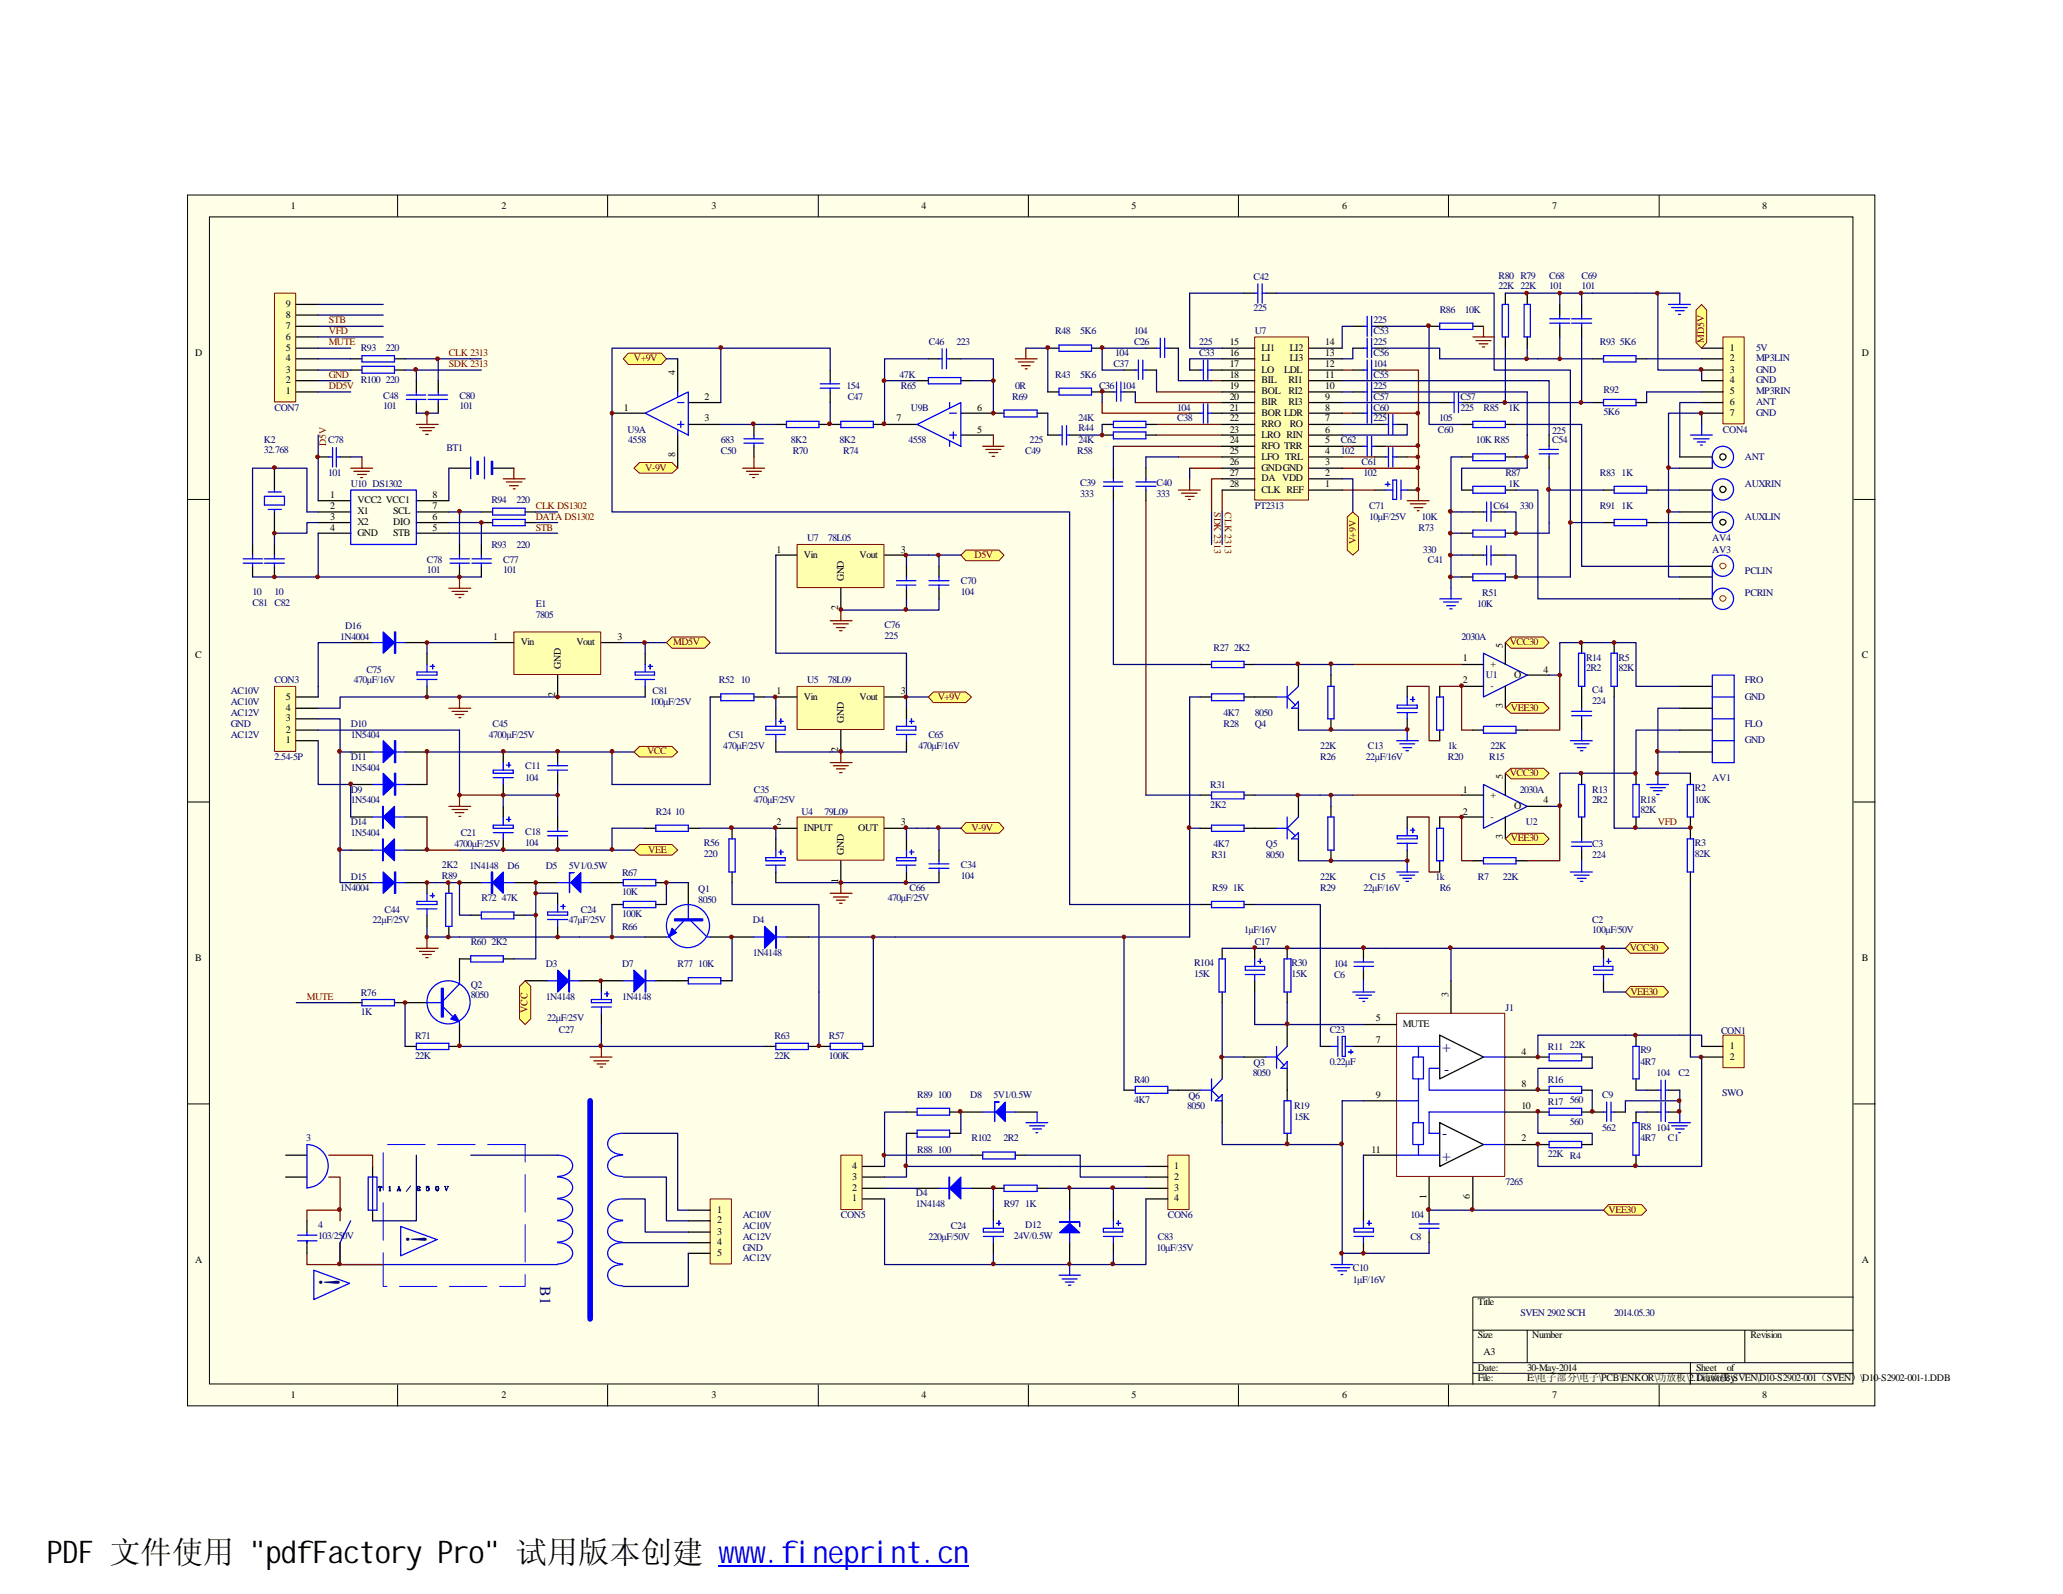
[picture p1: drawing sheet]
<svg xmlns="http://www.w3.org/2000/svg" width="279mm" height="216mm" viewBox="0 0 279 216" stroke-linecap="round" stroke-linejoin="round" font-family="sans-serif">
<defs><g id="words">
<text font-size="4.2" x="6.3" y="211.7">PDF 文件使用 &quot;pdfFactory Pro&quot; 试用版本创建 ww</text>
<text font-size="4.2" fill="#00f" x="99.5" y="211.7">w.fineprint.cn</text>
<g font-size="3.8" fill="#000080">
<text x="55" y="167" transform="rotate(90 55 167)">!</text>
<text x="43.3" y="172.9" transform="rotate(90 43.3 172.9)">!</text>
</g>
<g font-size="2.1" fill="#000080">
<text x="195.3" y="142.5">+</text>
<text x="195.6" y="145.5">-</text>
<text x="195.3" y="154.2">-</text>
<text x="195.3" y="157.2">+</text>
<text x="73.2" y="174.2" transform="rotate(90 73.2 174.2)">B1</text>
</g>
<g font-size="1.4">
<text x="39.4" y="28.3">1</text>
<text x="67.9" y="28.3">2</text>
<text x="96.4" y="28.3">3</text>
<text x="124.8" y="28.3">4</text>
<text x="153.2" y="28.3">5</text>
<text x="181.8" y="28.3">6</text>
<text x="210.2" y="28.3">7</text>
<text x="238.7" y="28.3">8</text>
<text x="38.7" y="41.6">9</text>
<text x="38.7" y="47.5">5</text>
<text x="38.7" y="46.1">6</text>
<text x="38.7" y="44.5">7</text>
<text x="38.7" y="43.1">8</text>
<text x="166.5" y="46.7">15</text>
<text x="170.9" y="47.5">LI1</text>
<text x="174.7" y="47.5">LI2</text>
<text x="179.5" y="46.7">14</text>
<text x="234.3" y="47.5">1</text>
<text x="26.4" y="48.3">D</text>
<text x="38.7" y="53.4">1</text>
<text x="38.7" y="51.9">2</text>
<text x="38.7" y="50.5">3</text>
<text x="38.7" y="48.9">4</text>
<text x="91.4" y="50.8" transform="rotate(-90 91.4 50.8)">4</text>
<text x="166.5" y="48.3">16</text>
<text x="166.5" y="49.7">17</text>
<text x="166.5" y="51.2">18</text>
<text x="166.5" y="52.7">19</text>
<text x="170.9" y="48.9">LI</text>
<text x="170.9" y="50.5">LO</text>
<text x="170.9" y="51.9">BIL</text>
<text x="170.9" y="53.4">BOL</text>
<text x="173.9" y="50.5">LDL</text>
<text x="174.5" y="53.4">RI2</text>
<text x="174.5" y="51.9">RI1</text>
<text x="174.7" y="48.9">LI3</text>
<text x="179.5" y="49.7">12</text>
<text x="179.5" y="48.3">13</text>
<text x="179.5" y="52.7">10</text>
<text x="179.5" y="51.2">11</text>
<text x="234.3" y="48.9">2</text>
<text x="234.3" y="50.5">3</text>
<text x="234.3" y="51.9">4</text>
<text x="234.3" y="53.4">5</text>
<text x="252.1" y="48.3">D</text>
<text x="84.5" y="55.6">1</text>
<text x="95.4" y="57.1">3</text>
<text x="95.4" y="54.2">2</text>
<text x="121.4" y="57.1">7</text>
<text x="132.3" y="58.6">5</text>
<text x="132.3" y="55.6">6</text>
<text x="166.5" y="54.2">20</text>
<text x="166.5" y="55.6">21</text>
<text x="166.5" y="57.1">22</text>
<text x="166.5" y="58.6">23</text>
<text x="170.9" y="54.9">BIR</text>
<text x="170.9" y="56.4">BOR LDR</text>
<text x="170.9" y="57.8">RRO</text>
<text x="170.9" y="59.4">LRO RIN</text>
<text x="174.5" y="54.9">RI3</text>
<text x="174.7" y="57.8">RO</text>
<text x="179.5" y="57.1">7</text>
<text x="179.5" y="55.6">8</text>
<text x="179.5" y="58.6">6</text>
<text x="179.5" y="54.2">9</text>
<text x="234.3" y="54.9">6</text>
<text x="234.3" y="56.4">7</text>
<text x="91.4" y="61.9" transform="rotate(-90 91.4 61.9)">8</text>
<text x="166.5" y="60">24</text>
<text x="166.5" y="61.6">25</text>
<text x="166.5" y="63">26</text>
<text x="166.5" y="64.5">27</text>
<text x="166.5" y="66">28</text>
<text x="170.9" y="60.8">RFO TRR</text>
<text x="170.9" y="62.3">LFO TRL</text>
<text x="170.9" y="63.8">GNDGND</text>
<text x="170.9" y="65.2">DA VDD</text>
<text x="179.5" y="64.5">2</text>
<text x="179.5" y="61.6">4</text>
<text x="179.5" y="60">5</text>
<text x="179.5" y="66">1</text>
<text x="179.5" y="63">3</text>
<text x="44.7" y="67.5">1</text>
<text x="44.7" y="68.9">2</text>
<text x="44.7" y="70.4">3</text>
<text x="44.7" y="71.9">4</text>
<text x="48.4" y="68.2">VCC2 VCC1</text>
<text x="48.4" y="69.7">X1</text>
<text x="48.4" y="71.1">X2</text>
<text x="53.3" y="69.7">SCL</text>
<text x="53.3" y="71.1">DIO</text>
<text x="58.6" y="67.5">8</text>
<text x="58.6" y="68.9">7</text>
<text x="58.6" y="70.4">6</text>
<text x="58.6" y="71.9">5</text>
<text x="170.9" y="66.7">CLK REF</text>
<text x="48.4" y="72.6">GND</text>
<text x="53.3" y="72.6">STB</text>
<text x="105.2" y="74.8">1</text>
<text x="108.9" y="75.6">Vin</text>
<text x="116.4" y="75.6">Vout</text>
<text x="122" y="74.8">3</text>
<text x="113.5" y="82.6" transform="rotate(-90 113.5 82.6)">2</text>
<text x="114.3" y="78.7" transform="rotate(-90 114.3 78.7)">GND</text>
<text x="26.4" y="89.2">C</text>
<text x="66.8" y="86.7">1</text>
<text x="70.5" y="87.4">Vin</text>
<text x="78.1" y="87.4">Vout</text>
<text x="83.7" y="86.7">3</text>
<text x="198.1" y="89.6">1</text>
<text x="203.5" y="87.8" transform="rotate(-90 203.5 87.8)">5</text>
<text x="252.1" y="89.2">C</text>
<text x="38.7" y="94.8">5</text>
<text x="75.2" y="94.4" transform="rotate(-90 75.2 94.4)">2</text>
<text x="75.9" y="90.6" transform="rotate(-90 75.9 90.6)">GND</text>
<text x="105.2" y="94.1">1</text>
<text x="108.9" y="94.8">Vin</text>
<text x="116.4" y="94.8">Vout</text>
<text x="122" y="94.1">3</text>
<text x="198.1" y="92.5">2</text>
<text x="201.8" y="90.3">+</text>
<text x="201.8" y="93.3">-</text>
<text x="203.5" y="95.9" transform="rotate(-90 203.5 95.9)">3</text>
<text x="205.1" y="91.9">O</text>
<text x="209" y="91.1">4</text>
<text x="38.7" y="100.7">1</text>
<text x="38.7" y="99.2">2</text>
<text x="38.7" y="97.7">3</text>
<text x="38.7" y="96.3">4</text>
<text x="113.5" y="101.9" transform="rotate(-90 113.5 101.9)">2</text>
<text x="114.3" y="98" transform="rotate(-90 114.3 98)">GND</text>
<text x="198.1" y="107.4">1</text>
<text x="203.5" y="105.5" transform="rotate(-90 203.5 105.5)">5</text>
<text x="105.2" y="111.8">2</text>
<text x="108.9" y="112.5">INPUT</text>
<text x="116.2" y="112.5">OUT</text>
<text x="122" y="111.8">3</text>
<text x="198.1" y="110.3">2</text>
<text x="201.8" y="108.1">+</text>
<text x="201.8" y="111.1">-</text>
<text x="203.5" y="113.6" transform="rotate(-90 203.5 113.6)">3</text>
<text x="205.1" y="109.6">O</text>
<text x="209" y="108.8">4</text>
<text x="113.5" y="119.5" transform="rotate(-90 113.5 119.5)">1</text>
<text x="114.3" y="115.7" transform="rotate(-90 114.3 115.7)">GND</text>
<text x="26.4" y="130.1">B</text>
<text x="252.1" y="130.1">B</text>
<text x="196.2" y="135" transform="rotate(-90 196.2 135)">3</text>
<text x="186.4" y="138.3">5</text>
<text x="186.4" y="141.3">7</text>
<text x="190" y="139.1">MUTE</text>
<text x="206.1" y="142.8">4</text>
<text x="234.3" y="142.1">1</text>
<text x="234.3" y="143.6">2</text>
<text x="186.4" y="148.8">9</text>
<text x="206.1" y="147.2">8</text>
<text x="206.1" y="150.2">10</text>
<text x="206.1" y="154.6">2</text>
<text x="115.4" y="161.3">2</text>
<text x="115.4" y="159.9">3</text>
<text x="115.4" y="158.3">4</text>
<text x="159" y="158.3">1</text>
<text x="159" y="159.9">2</text>
<text x="159" y="161.3">3</text>
<text x="185.8" y="156.1">11</text>
<text x="97.1" y="164.3">1</text>
<text x="97.1" y="165.7">2</text>
<text x="97.1" y="167.2">3</text>
<text x="115.4" y="162.7">1</text>
<text x="159" y="162.7">4</text>
<text x="193.2" y="162.4" transform="rotate(-90 193.2 162.4)">1</text>
<text x="199.1" y="162.4" transform="rotate(-90 199.1 162.4)">6</text>
<text x="26.4" y="171">A</text>
<text x="97.1" y="168.7">4</text>
<text x="97.1" y="170.2">5</text>
<text x="252.1" y="171">A</text>
<text x="200.2" y="176.8">Title</text>
<text x="200.2" y="181.3">Size</text>
<text x="200.2" y="185.7">Date:</text>
<text x="200.9" y="183.5">A3</text>
<text x="206.8" y="185.7">30-May-2014</text>
<text x="207.5" y="181.3">Number</text>
<text x="229.7" y="185.7">Sheet</text>
<text x="233.8" y="185.7">of</text>
<text x="237.1" y="181.3">Revision</text>
<text x="39.4" y="189.4">1</text>
<text x="67.9" y="189.4">2</text>
<text x="96.4" y="189.4">3</text>
<text x="124.8" y="189.4">4</text>
<text x="153.2" y="189.4">5</text>
<text x="181.8" y="189.4">6</text>
<text x="200.2" y="187.1">File:</text>
<text x="206.8" y="187.1">E:\电子部分\电子\PCB\ENKOR\功放板\2.1功放板\SVEN\D10-S2902-001（SVEN）\D10-S2902-001-1.DDB</text>
<text x="210.2" y="189.4">7</text>
<text x="229.7" y="187.1">Drawn By:</text>
<text x="238.7" y="189.4">8</text>
</g>
<g font-size="1.4" fill="#000080">
<text x="169.8" y="37.9">C42</text>
<text x="202.9" y="37.8">R80 R79</text>
<text x="202.9" y="39.2">22K 22K</text>
<text x="209.8" y="37.8">C68</text>
<text x="209.8" y="39.2">101</text>
<text x="214.2" y="37.8">C69</text>
<text x="214.2" y="39.2">101</text>
<text x="48.9" y="47.5">R93</text>
<text x="52.2" y="47.5">220</text>
<text x="125.8" y="46.7">C46</text>
<text x="129.5" y="46.7">223</text>
<text x="142.9" y="45.3">R48</text>
<text x="146.3" y="45.3">5K6</text>
<text x="153.6" y="46.7">C26</text>
<text x="153.6" y="45.3">104</text>
<text x="162.4" y="46.7">225</text>
<text x="169.8" y="42.2">225</text>
<text x="169.9" y="45.3">U7</text>
<text x="186" y="46.7">225</text>
<text x="186" y="45.3">C53</text>
<text x="186" y="43.8">225</text>
<text x="195" y="42.3">R86</text>
<text x="198.4" y="42.3">10K</text>
<text x="216.7" y="46.7">R93</text>
<text x="219.4" y="46.7">5K6</text>
<text x="237.8" y="47.5">5V</text>
<text x="48.9" y="51.9">R100</text>
<text x="52.2" y="51.9">220</text>
<text x="114.6" y="52.7">154</text>
<text x="121.8" y="51.2">47K</text>
<text x="122" y="52.7">R65</text>
<text x="137.5" y="52.7">0R</text>
<text x="142.9" y="51.2">R43</text>
<text x="146.3" y="51.2">5K6</text>
<text x="148.8" y="52.7">C36</text>
<text x="150.8" y="49.7">C37</text>
<text x="151" y="48.3">104</text>
<text x="152" y="52.7">104</text>
<text x="162.4" y="48.3">C33</text>
<text x="186" y="51.2">C55</text>
<text x="186" y="49.7">104</text>
<text x="186" y="48.3">C56</text>
<text x="186" y="52.7">225</text>
<text x="217.2" y="53.3">R92</text>
<text x="237.8" y="48.9">MP3LIN</text>
<text x="237.8" y="50.5">GND</text>
<text x="237.8" y="51.9">GND</text>
<text x="237.8" y="53.4">MP3RIN</text>
<text x="35.7" y="59.9">K2</text>
<text x="37.2" y="55.6">CON7</text>
<text x="51.9" y="54">C48</text>
<text x="51.9" y="55.5">101</text>
<text x="62.2" y="54">C80</text>
<text x="62.2" y="55.5">101</text>
<text x="85" y="58.6">U9A</text>
<text x="114.8" y="54.2">C47</text>
<text x="123.4" y="55.6">U9B</text>
<text x="137.1" y="54.2">R69</text>
<text x="146" y="58.4">R44</text>
<text x="146" y="57.1">24K</text>
<text x="159.4" y="57.1">C38</text>
<text x="159.4" y="55.6">104</text>
<text x="186" y="55.6">C60</text>
<text x="186" y="57.1">225</text>
<text x="186" y="54.2">C57</text>
<text x="194.7" y="58.6">C60</text>
<text x="194.9" y="57.1">105</text>
<text x="197.8" y="54.2">C57</text>
<text x="197.8" y="55.6">225</text>
<text x="200.9" y="55.6">R85</text>
<text x="204.3" y="55.6">1K</text>
<text x="210.2" y="58.8">225</text>
<text x="217.2" y="56.2">5K6</text>
<text x="233.3" y="58.6">CON4</text>
<text x="237.8" y="54.9">ANT</text>
<text x="237.8" y="56.4">GND</text>
<text x="35.7" y="61.4">32.768</text>
<text x="44.4" y="60">C78</text>
<text x="44.4" y="64.5">101</text>
<text x="47.5" y="66">U10 DS1302</text>
<text x="60.5" y="61.1">BT1</text>
<text x="85.1" y="60">4558</text>
<text x="97.6" y="61.6">C50</text>
<text x="97.6" y="60">683</text>
<text x="107.1" y="60">8K2</text>
<text x="107.4" y="61.6">R70</text>
<text x="113.7" y="60">8K2</text>
<text x="114.2" y="61.6">R74</text>
<text x="123" y="60">4558</text>
<text x="138.9" y="61.6">C49</text>
<text x="139.4" y="60">225</text>
<text x="145.9" y="61.6">R58</text>
<text x="146" y="60">24K</text>
<text x="146.3" y="65.8">C39</text>
<text x="156.6" y="65.8">C40</text>
<text x="181.6" y="60">C62</text>
<text x="181.6" y="61.6">102</text>
<text x="184.4" y="63">C61</text>
<text x="184.7" y="64.5">102</text>
<text x="199.9" y="60">10K R85</text>
<text x="203.9" y="64.5">R87</text>
<text x="204.3" y="66">1K</text>
<text x="210.2" y="60">C54</text>
<text x="216.7" y="64.5">R83</text>
<text x="219.6" y="64.5">1K</text>
<text x="236.3" y="62.3">ANT</text>
<text x="236.3" y="66">AUXRIN</text>
<text x="66.5" y="68.2">R94</text>
<text x="69.9" y="68.2">220</text>
<text x="146.3" y="67.3">333</text>
<text x="156.6" y="67.3">333</text>
<text x="169.9" y="68.9">PT2313</text>
<text x="185.4" y="68.9">C71</text>
<text x="185.4" y="70.4">10μF/25V</text>
<text x="192.1" y="71.9">R73</text>
<text x="192.5" y="70.4">10K</text>
<text x="202.3" y="68.9">C64</text>
<text x="205.8" y="68.9">330</text>
<text x="216.7" y="68.9">R91</text>
<text x="219.6" y="68.9">1K</text>
<text x="236.3" y="70.4">AUXLIN</text>
<text x="57.8" y="76.2">C78</text>
<text x="57.8" y="77.6">101</text>
<text x="66.5" y="74.3">R93</text>
<text x="68.2" y="76.2">C77</text>
<text x="68.2" y="77.6">101</text>
<text x="69.9" y="74.3">220</text>
<text x="109.3" y="73.3">U7</text>
<text x="112.1" y="73.3">78L05</text>
<text x="192.7" y="74.8">330</text>
<text x="193.4" y="76.3">C41</text>
<text x="231.9" y="73.3">AV4</text>
<text x="231.9" y="74.8">AV3</text>
<text x="236.3" y="77.8">PCLIN</text>
<text x="34.2" y="82">C81 C82</text>
<text x="34.2" y="80.6">10</text>
<text x="37.2" y="80.6">10</text>
<text x="72.6" y="82.2">E1</text>
<text x="72.6" y="83.7">7805</text>
<text x="130.1" y="79.2">C70</text>
<text x="130.1" y="80.6">104</text>
<text x="200.1" y="82.2">10K</text>
<text x="200.7" y="80.8">R51</text>
<text x="236.3" y="80.8">PCRIN</text>
<text x="46.1" y="86.7">1N4004</text>
<text x="46.7" y="85.2">D16</text>
<text x="119.8" y="85">C76</text>
<text x="119.8" y="86.5">225</text>
<text x="164.3" y="88.1">R27</text>
<text x="167.1" y="88.1">2K2</text>
<text x="198" y="86.7">2030A</text>
<text x="214.8" y="89.5">R14</text>
<text x="219.2" y="89.5">R5</text>
<text x="31.2" y="95.5">AC10V</text>
<text x="31.2" y="94.1">AC10V</text>
<text x="37.2" y="92.5">CON3</text>
<text x="47.9" y="92.5">470μF/16V</text>
<text x="49.6" y="91.1">C75</text>
<text x="88.1" y="95.5">100μF/25V</text>
<text x="88.4" y="94.1">C81</text>
<text x="97.4" y="92.5">R52</text>
<text x="100.3" y="92.5">10</text>
<text x="109.3" y="92.5">U5</text>
<text x="112.1" y="92.5">78L09</text>
<text x="201.3" y="91.9">U1</text>
<text x="214.8" y="90.9">2R2</text>
<text x="215.6" y="93.9">C4</text>
<text x="215.6" y="95.4">224</text>
<text x="219.2" y="90.9">82K</text>
<text x="236.3" y="92.5">FRO</text>
<text x="236.3" y="94.8">GND</text>
<text x="31.2" y="100">AC12V</text>
<text x="31.2" y="97">AC12V</text>
<text x="31.2" y="98.5">GND</text>
<text x="47.5" y="98.5">D10</text>
<text x="47.5" y="100">1N5404</text>
<text x="66.2" y="100">4700μF/25V</text>
<text x="66.7" y="98.5">C45</text>
<text x="98" y="101.4">470μF/25V</text>
<text x="98.7" y="100">C51</text>
<text x="124.4" y="101.4">470μF/16V</text>
<text x="125.7" y="100">C65</text>
<text x="165.7" y="98.5">R28</text>
<text x="165.7" y="97">4K7</text>
<text x="169.9" y="98.5">Q4</text>
<text x="169.9" y="97">8050</text>
<text x="178.8" y="101.4">22K</text>
<text x="185.3" y="101.4">C13</text>
<text x="196.1" y="101.4">1k</text>
<text x="201.8" y="101.4">22K</text>
<text x="236.3" y="98.5">FLO</text>
<text x="236.3" y="100.7">GND</text>
<text x="37.2" y="103">2.54-5P</text>
<text x="47.5" y="103">D11</text>
<text x="47.5" y="104.4">1N5404</text>
<text x="47.5" y="107.4">D9</text>
<text x="71.1" y="104.2">C11</text>
<text x="71.1" y="105.7">104</text>
<text x="102.1" y="107.4">C35</text>
<text x="163.9" y="106.8">R31</text>
<text x="178.8" y="103">R26</text>
<text x="185" y="103">22μF/16V</text>
<text x="196.1" y="103">R20</text>
<text x="201.7" y="103">R15</text>
<text x="205.8" y="107.4">2030A</text>
<text x="215.6" y="107.4">R13</text>
<text x="229.5" y="107.2">R2</text>
<text x="231.9" y="105.8">AV1</text>
<text x="47.5" y="108.8">1N5404</text>
<text x="47.5" y="111.8">D14</text>
<text x="47.5" y="113.3">1N5404</text>
<text x="62.4" y="113.3">C21</text>
<text x="71.1" y="113.1">C18</text>
<text x="88.8" y="110.3">R24</text>
<text x="91.4" y="110.3">10</text>
<text x="102.1" y="108.8">470μF/25V</text>
<text x="108.5" y="110.3">U4</text>
<text x="111.7" y="110.3">79L09</text>
<text x="163.9" y="109.4">2K2</text>
<text x="206.7" y="111.8">U2</text>
<text x="215.6" y="108.8">2R2</text>
<text x="222.2" y="108.7">R18</text>
<text x="222.2" y="110.2">82K</text>
<text x="229.5" y="108.7">10K</text>
<text x="47.5" y="119.2">D15</text>
<text x="59.9" y="119">R89</text>
<text x="59.9" y="117.5">2K2</text>
<text x="61.6" y="114.7">4700μF/25V</text>
<text x="63.6" y="117.7">1N4148</text>
<text x="68.7" y="117.7">D6</text>
<text x="71.1" y="114.6">104</text>
<text x="73.9" y="117.7">D5</text>
<text x="77" y="117.7">5V1/0.5W</text>
<text x="84.2" y="118.6">R67</text>
<text x="95.3" y="114.6">R56</text>
<text x="95.3" y="116.1">220</text>
<text x="130.1" y="117.5">C34</text>
<text x="130.1" y="119">104</text>
<text x="164.1" y="116.2">R31</text>
<text x="164.3" y="114.7">4K7</text>
<text x="171.4" y="114.7">Q5</text>
<text x="171.4" y="116.2">8050</text>
<text x="178.8" y="119.2">22K</text>
<text x="185.6" y="119.2">C15</text>
<text x="194.4" y="119.2">1k</text>
<text x="200.2" y="119.2">R7</text>
<text x="203.5" y="119.2">22K</text>
<text x="215.6" y="114.7">C3</text>
<text x="215.6" y="116.2">224</text>
<text x="229.5" y="114.6">R3</text>
<text x="229.5" y="116.1">82K</text>
<text x="46.1" y="120.6">1N4004</text>
<text x="50.5" y="125.1">22μF/25V</text>
<text x="52.1" y="123.6">C44</text>
<text x="65.2" y="122.1">R72</text>
<text x="68" y="122.1">47K</text>
<text x="77" y="125.1">47μF/25V</text>
<text x="78.7" y="123.6">C24</text>
<text x="84.2" y="126">R66</text>
<text x="84.2" y="124.2">100K</text>
<text x="84.2" y="121.2">10K</text>
<text x="94.6" y="120.8">Q1</text>
<text x="94.6" y="122.3">8050</text>
<text x="101.9" y="125.1">D4</text>
<text x="120.2" y="122.1">470μF/25V</text>
<text x="123.2" y="120.6">C66</text>
<text x="164.2" y="120.6">R59</text>
<text x="167" y="120.6">1K</text>
<text x="178.8" y="120.6">R29</text>
<text x="184.7" y="120.6">22μF/16V</text>
<text x="195" y="120.6">R6</text>
<text x="215.6" y="125">C2</text>
<text x="63.8" y="128">R60</text>
<text x="66.5" y="128">2K2</text>
<text x="73.9" y="131">D3</text>
<text x="84.2" y="131">D7</text>
<text x="91.8" y="131">R77</text>
<text x="94.6" y="131">10K</text>
<text x="101.9" y="129.5">1N4148</text>
<text x="161.7" y="130.8">R104</text>
<text x="168.5" y="126.4">1μF/16V</text>
<text x="169.9" y="127.9">C17</text>
<text x="174.9" y="130.8">R30</text>
<text x="180.7" y="131">104</text>
<text x="215.6" y="126.4">100μF/50V</text>
<text x="48.9" y="134.9">R76</text>
<text x="48.9" y="137.5">1K</text>
<text x="63.8" y="133.8">Q2</text>
<text x="63.8" y="135.1">8050</text>
<text x="73.9" y="135.5">1N4148</text>
<text x="84.2" y="135.5">1N4148</text>
<text x="161.7" y="132.3">15K</text>
<text x="174.9" y="132.3">15K</text>
<text x="180.7" y="132.5">C6</text>
<text x="203.9" y="136.9">J1</text>
<text x="56.2" y="140.7">R71</text>
<text x="56.2" y="143.4">22K</text>
<text x="74.1" y="138.3">22μF/25V</text>
<text x="75.7" y="139.9">C27</text>
<text x="104.9" y="140.7">R63</text>
<text x="104.9" y="143.4">22K</text>
<text x="112.3" y="140.7">R57</text>
<text x="112.3" y="143.4">100K</text>
<text x="180.1" y="139.9">C23</text>
<text x="209.6" y="142.2">R11</text>
<text x="212.6" y="141.9">22K</text>
<text x="222.2" y="142.7">R9</text>
<text x="233.1" y="140">CON1</text>
<text x="124.2" y="148.8">R89</text>
<text x="127" y="148.8">100</text>
<text x="131.4" y="148.8">D8</text>
<text x="134.5" y="148.8">5V1/0.5W</text>
<text x="153.6" y="146.6">R40</text>
<text x="153.6" y="149.4">4K7</text>
<text x="161" y="148.8">Q6</text>
<text x="169.7" y="145.8">8050</text>
<text x="169.8" y="144.4">Q3</text>
<text x="180.1" y="144.3">0.22μF</text>
<text x="209.6" y="149.6">R17</text>
<text x="209.6" y="146.6">R16</text>
<text x="212.6" y="149.4">560</text>
<text x="217" y="148.8">C9</text>
<text x="222.2" y="144.2">4R7</text>
<text x="224.4" y="145.8">104</text>
<text x="227.3" y="145.8">C2</text>
<text x="233.3" y="148.4">SWO</text>
<text x="41.5" y="154.5">3</text>
<text x="131.6" y="154.6">R102</text>
<text x="135.9" y="154.6">2R2</text>
<text x="160.8" y="150.2">8050</text>
<text x="175.3" y="150.2">R19</text>
<text x="175.3" y="151.7">15K</text>
<text x="212.6" y="152.3">560</text>
<text x="217" y="153.2">562</text>
<text x="222.2" y="153">R8</text>
<text x="222.2" y="154.5">4R7</text>
<text x="224.4" y="153.2">104</text>
<text x="225.9" y="154.6">C1</text>
<text x="124.2" y="156.1">R88</text>
<text x="127" y="156.1">100</text>
<text x="203.9" y="160.5">7265</text>
<text x="209.6" y="156.7">22K R4</text>
<text x="43.1" y="166.3">4</text>
<text x="43.1" y="167.8">103/250V</text>
<text x="100.6" y="165">AC10V</text>
<text x="100.6" y="166.5">AC10V</text>
<text x="100.6" y="168">AC12V</text>
<text x="113.9" y="165">CON5</text>
<text x="124" y="162.1">D4</text>
<text x="124" y="163.5">1N4148</text>
<text x="125.7" y="168">220μF/50V</text>
<text x="128.8" y="166.5">C24</text>
<text x="136" y="163.5">R97</text>
<text x="137.3" y="167.8">24V/0.5W</text>
<text x="138.9" y="163.5">1K</text>
<text x="138.9" y="166.3">D12</text>
<text x="156.8" y="168">C83</text>
<text x="158.2" y="165">CON6</text>
<text x="191" y="168">C8</text>
<text x="191" y="165">104</text>
<text x="100.6" y="169.4">GND</text>
<text x="100.6" y="170.9">AC12V</text>
<text x="156.6" y="169.4">10μF/35V</text>
<text x="183.2" y="172.2">C10</text>
<text x="183.2" y="173.7">1μF/16V</text>
<text x="205.9" y="178.3">SVEN 2902 SCH</text>
<text x="218.6" y="178.3">2014.05.30</text>
</g>
<g font-size="1.4" fill="#800000">
<text x="44.5" y="45.3">VFD</text>
<text x="44.5" y="43.8">STB</text>
<text x="44.5" y="46.7">MUTE</text>
<text x="230.8" y="46.4" transform="rotate(-90 230.8 46.4)">MD5V</text>
<text x="44.5" y="52.7">DD5V</text>
<text x="44.5" y="51.2">GND</text>
<text x="60.8" y="49.7">SDK 2313</text>
<text x="60.8" y="48.3">CLK 2313</text>
<text x="85.9" y="48.9">V+9V</text>
<text x="44.2" y="60.5" transform="rotate(-90 44.2 60.5)">D5V</text>
<text x="87.4" y="63.8">V-9V</text>
<text x="72.6" y="70.4">DATA DS1302</text>
<text x="72.6" y="68.9">CLK DS1302</text>
<text x="72.6" y="71.9">STB</text>
<text x="164.4" y="69.3" transform="rotate(90 164.4 69.3)">SDK 2313</text>
<text x="165.9" y="69.3" transform="rotate(90 165.9 69.3)">CLK 2313</text>
<text x="132" y="75.6">D5V</text>
<text x="183.6" y="73.7" transform="rotate(-90 183.6 73.7)">V+9V</text>
<text x="91.2" y="87.4">MD5V</text>
<text x="204.5" y="87.4">VCC30</text>
<text x="127" y="94.8">V+9V</text>
<text x="204.6" y="96.3">VEE30</text>
<text x="87.6" y="102.2">VCC</text>
<text x="204.5" y="105.2">VCC30</text>
<text x="131.6" y="112.5">V-9V</text>
<text x="204.6" y="114">VEE30</text>
<text x="224.5" y="111.8">VFD</text>
<text x="87.8" y="115.5">VEE</text>
<text x="220.7" y="128.8">VCC30</text>
<text x="41.6" y="135.5">MUTE</text>
<text x="71.5" y="137.2" transform="rotate(-90 71.5 137.2)">VCC</text>
<text x="220.8" y="134.7">VEE30</text>
<text x="217.8" y="164.3">VEE30</text>
</g>
</g></defs>
<path d="M25.4 26.4h228.5v164h-228.5z" fill="#ffffe8"/>
<g fill="none" stroke="#000" stroke-width=".14">
<path d="M25.4 26.4h228.5v164h-228.5zM28.4 29.4h222.6v158.1h-222.6zM53.8 26.4v3M82.3 26.4v3M110.8 26.4v3M139.3 26.4v3M167.7 26.4v3M196.2 26.4v3M224.7 26.4v3M25.4 67.6h3M251 67.6h3M25.4 108.6h3"/>
<path d="M251 108.6h3M25.4 149.5h3M251 149.5h3M251 175.7h-51.5v11.8M53.8 187.5v3M82.3 187.5v3M110.8 187.5v3M139.3 187.5v3M167.7 187.5v3M196.2 187.5v3M199.5 180.2h51.5M199.5 184.6h51.5"/>
<path d="M199.5 186h51.5M206.8 180.2v4.4M224.7 187.5v3M228.9 184.6v2.9M236.3 180.2v4.4"/>
</g>
<path d="M38.7 156.5h2.9M38.7 159.4h2.9M50.5 158v1.4M41.6 165.4v1.5M41.6 168.3v1.5M50.5 163.9v1.5" fill="none" stroke="#000" stroke-width=".17"/>
<g fill="none" stroke="#00f" stroke-width=".17">
<path d="M49.9 159.4h1.2v4.5h-1.2zM50.5 159.4v4.5M75.5 156.5a1.79 1.79 0 0 1 2.1 1.4 1.86 1.86 0 0 1-2.1 1.4M75.5 159.4a1.79 1.79 0 0 1 2.1 1.5 1.86 1.86 0 0 1-2.1 1.4M84.3 156.5a1.74 1.74 0 0 0-2 1.4 1.8 1.8 0 0 0 2 1.4M84.3 153.5a1.74 1.74 0 0 0-2 1.4 1.8 1.8 0 0 0 2 1.5M40.3 167.3h2.6M40.3 168.1h2.6M41.6 160.9a2.92 2.92 0 0 0 2.9-3 2.92 2.92 0 0 0-2.9-2.9v6M41.6 166.9v.4M41.6 168.1v.2M42.5 172l4.8 1.8-4.8 2.2z"/>
<path d="M54.3 166.1l4.9 1.8-4.9 2.2zM75.5 162.4a1.79 1.79 0 0 1 2.1 1.4 1.86 1.86 0 0 1-2.1 1.5M75.5 165.4a1.79 1.79 0 0 1 2.1 1.4 1.86 1.86 0 0 1-2.1 1.4M75.5 168.3a1.79 1.79 0 0 1 2.1 1.5 1.86 1.86 0 0 1-2.1 1.4M84.3 171.3a1.74 1.74 0 0 0-2 1.4 1.8 1.8 0 0 0 2 1.5M84.3 168.3a1.74 1.74 0 0 0-2 1.5 1.8 1.8 0 0 0 2 1.4M84.3 165.4a1.74 1.74 0 0 0-2 1.4 1.8 1.8 0 0 0 2 1.4M84.3 162.4a1.74 1.74 0 0 0-2 1.4 1.8 1.8 0 0 0 2 1.5"/>
</g>
<g fill="none" stroke="#000080" stroke-width=".14">
<path d="M51.3 160.7l-.1 .2v-.2h.5v.2l-.1-.2M51.4 161.3h.2M51.5 160.7v.6M52.7 160.8l.1-.1v.6M52.7 161.3h.2M52.7 160.7v.6M53.8 161.3h.1M53.8 161.3l.2-.6 .3 .6h-.2M53.8 161.1h.4M54 160.8l.2 .5M55.6 160.6l-.6 .8M56.5 160.8v.1v-.1"/>
<path d="M56.5 161.2h.4M56.6 161l-.1 .3M56.6 161.2l.1 .1 .2-.1M56.7 160.7h-.2v.1M56.7 160.7l.2 .2-.3 .1M56.7 160.7h.1v.2l-.2 .1M56.9 161.1v.1M58 160.9l.1 .1-.1 .3M58.1 160.7h-.4v.3v-.1h.4l.1 .2-.2 .2h-.2l-.1-.2M59.2 160.7l-.2 .1v.3l.3 .2M59.2 160.7h.2v.3l-.1 .3M59.2 160.7l-.2 .1a.38 .38 0 0 0 .2 .5"/>
<path d="M59.3 160.7l.1 .1v.4l-.1 .1M60.2 160.7h.2M60.5 160.7h.2l-.2 .6-.2-.6 .2 .5"/>
</g>
<path d="M79.9 149.1v29.5" fill="none" stroke="#00f" stroke-width=".76"/>
<path d="M71.1 155h-19.2v19.2h19.2v-19.2" fill="none" stroke="#00f" stroke-width=".14" stroke-dasharray="5.1 1.7"/>
<path d="M47.5 165.4l-1.4 2.9v3h29.4" fill="none" stroke="#0000bf" stroke-width=".17"/>
<path d="M44.5 159.4h1.6v4.5M44.5 156.5h6v1.5M41.6 169.8v1.5h4.5M46.1 163.9h-4.5v1.5M46.1 171.3h5.8M46.1 163.9v1.5M46.1 168.3v3" fill="none" stroke="#530000" stroke-width=".17"/>
<path d="M56.4 156.5v8.9h-5.9M63.8 156.5h11.7" fill="none" stroke="#000080" stroke-width=".17"/>
<path d="M96.3 162.5h2.8v8.7h-2.8z" fill="#ffffb0"/>
<path d="M96.2 162.4h2.9v8.8h-2.9z" fill="none" stroke="#800000" stroke-width=".14"/>
<g fill="none" stroke="#000" stroke-width=".17">
<path d="M162.6 122.5h1.5M168.5 122.5h1.4M174.3 138.8v2.9M152.2 147.7h1.6M158.2 147.7h1.4M168.5 143.2h2.9M174.3 144.7v4.4M174.3 153.5v1.5M93.2 163.9h3M93.2 165.4h3M93.2 166.9h3M93.2 168.3h3"/>
<path d="M93.2 169.8h3"/>
</g>
<path d="M84.4 159.4h5.9v6h2.9M84.4 153.5h7.4v10.4h1.4M84.4 162.4h3v4.5h5.8M84.4 168.3h8.8M93.2 169.8v4.4h-8.8" fill="none" stroke="#000080" stroke-width=".17"/>
<g fill="none" stroke="#00f" stroke-width=".17">
<path d="M164.1 122.1h4.4v.8h-4.4zM153.8 147.2h4.4v.9h-4.4zM171.4 143.2h1.5M172.9 143.2l1 1.1M172.9 141.7v3M173.9 149.1h.9v4.4h-.9zM174.3 141.7l-1.4 1.5M174.3 143.8v.9h-.8zM226 152.1h2.9M226.4 152.5h2.1M226.9 152.9h1.2M227.3 153.4h.3"/>
<path d="M227.5 150.6v1.5"/>
</g>
<path d="M233.4 140.3h2.8v4.3h-2.8z" fill="#ffffb0"/>
<path d="M233.3 140.2h2.9v4.4h-2.9z" fill="none" stroke="#800000" stroke-width=".14"/>
<g fill="none" stroke="#000" stroke-width=".17">
<path d="M62.2 119.5h3M69.6 119.5h5.9M79.9 119.5h4.5M88.8 119.5h1.5M93.2 119.5v3M99.1 112.2v1.4M99.1 118.1v1.4M63.8 124h1.4M69.6 124h1.5M75.5 121v1.5M75.5 125.5v1.4M82.9 122.5h1.5"/>
<path d="M87.4 126.9h2.9M88.8 122.5h1.5M96.2 126.9h5.9M106.5 126.9h3M230.5 141.7h2.8M230.5 143.2h2.8"/>
</g>
<g fill="none" stroke="#00f" stroke-width=".17">
<path d="M65.2 119.5h4.4M75.5 119.5h4.4M84.4 119.1h4.4v.9h-4.4zM98.7 113.6h.9v4.5h-.9zM65.2 123.5h4.4v1h-4.4zM74.2 123.5h2.7v.5h-2.7zM74.2 124.5h2.7M75.5 122.5v1M75.5 124.5v1M75.9 122.8h.6M76.3 122.5v.6M84.4 122.1h4.4v.8h-4.4z"/>
<path d="M90.3 126.9h.3M92.6 124.7l-1.2 1.4M93.2 122.5v2.2M93.6 124.7l2.2 2.2h.4M102.1 126.9h4.4"/>
<circle cx="93.2" cy="125.4" r="2.93"/>
</g>
<g fill="#00f" stroke="#00f" stroke-width=".17">
<path d="M66.5 118.1h.2v2.9h-.2z" fill-rule="evenodd"/>
<path d="M68.2 118.1v2.9l-1.5-1.5z" fill-rule="evenodd"/>
<path d="M77.1 118.2h.6h-.6v2.7z" fill-rule="evenodd"/>
<path d="M77.3 119.5l1.4-1.3v2.7z" fill-rule="evenodd"/>
<path d="M91.4 124.5h3.8v.2h-3.8z" fill-rule="evenodd"/>
<path d="M91 125.7l.6 .6-1 .6z" fill-rule="evenodd"/>
<path d="M105.1 125.5h.1v2.9h-.1z" fill-rule="evenodd"/>
<path d="M103.5 125.5l1.6 1.4-1.6 1.5z" fill-rule="evenodd"/>
</g>
<path d="M189.2 137.3h14.6v22h-14.6z" fill="#fff"/>
<path d="M189.1 137.2h14.7v22.1h-14.7z" fill="none" stroke="#800000" stroke-width=".14"/>
<g fill="none" stroke="#000" stroke-width=".17">
<path d="M169.9 128.4v1.5M169.9 132.8v1.6M174.3 128.4v1.5M174.3 134.4v1.4M184.7 138.8h4.4M184.7 128.4v1.5M184.7 131.4v1.4M196.5 132.8v4.4M217.2 128.4v1.5M217.2 132.8v1.6M178.8 141.7h1.5M183.2 141.7h5.9"/>
<path d="M184.7 149.1h4.4M184.7 156.5h4.4M193.5 159.4v6M195 140.2l5.9 3-5.9 2.9zM195 152.1l5.9 2.9-5.9 3zM199.5 159.4v4.5M203.9 143.2h5.9M203.9 147.7h5.9M203.9 150.6h5.9M203.9 155h5.9M214.2 143.2h1.4M214.2 147.7h1.4"/>
<path d="M214.2 150.6h3M214.2 155h1.4M218.6 150.6h1.5M221.6 140.2v1.5M221.6 146.1v1.6M221.6 150.6v1.5M221.6 156.5v1.5M223 147.7h1.5M223 150.6h1.5M226 147.7h1.5M226 150.6h1.5M184.7 163.9v1.5"/>
<path d="M184.7 168.3v1.5M193.5 166.9v1.4"/>
</g>
<g fill="none" stroke="#00f" stroke-width=".17">
<path d="M168.7 132h2.6M168.7 130.9h2.6v.5h-2.6zM169.9 129.9v1M169.9 132v.8M170.3 130.2h.6M170.7 129.9v.6M173.9 129.9h.9v4.5h-.9zM183.2 134.4h3M183.4 130.9h2.6M183.4 130.3h2.6M183.6 134.8h2.2M184.1 135.2h1.2"/>
<path d="M184.6 135.6h.2M184.7 129.9v.4M184.7 130.9v.5M184.7 132.8v1.6M215.8 130.9h2.6v.5h-2.6zM215.8 132h2.6M217.2 129.9v1M217.2 132v.8M217.6 130.2h.6M217.8 129.9v.6M180.3 141.7h.9M181.2 140.4v2.7"/>
<path d="M181.8 140.4h.4v2.7h-.4zM182.2 141.7h1M182.6 142.5h.6M183 142.2v.5M189.1 149.1h3M189.1 141.7h5.9M189.1 156.5h5.9M192.1 141.7v1.5h.7v2.9h-1.5v-2.9h.8M192.1 146.1v6M192.2 155h-.9v-2.9h1.5v2.9h-.7v1.5M194.9 144.7h-1.4v3h10.4M200.9 143.2h3"/>
<path d="M200.9 155h3M203.9 150.6h-10.4v2.9h1.5M209.8 142.7h4.4v1h-4.4zM209.8 147.2h4.4v.9h-4.4zM209.8 150.1h4.4v.9h-4.4zM209.8 154.6h4.4v.8h-4.4zM217.2 150.6h.4M217.6 149.3v2.6M218.2 150.6h.4M218.2 149.3v2.6M221.1 141.7h.9v4.4h-.9zM221.1 152.1h.9v4.4h-.9z"/>
<path d="M224.5 150.6h.5M224.5 147.7h.5M225 146.3v2.6M225 149.3v2.6M225.6 150.6h.4M225.6 146.3v2.6M225.6 149.3v2.6M225.6 147.7h.4M180.3 171.3h2.9M180.7 171.7h2.1M181.2 172.1h1.2M181.6 172.6h.3"/>
<path d="M181.8 169.8v1.5M183.4 166.4h2.6v.5h-2.6zM183.4 167.5h2.6M184.7 165.4v1M184.7 167.5v.8M185.2 165.7h.6M185.4 165.4v.5M192.2 166.4h2.7M192.2 165.8h2.7M193.5 165.4v.4M193.5 166.4v.5"/>
</g>
<g fill="none" stroke="#000080" stroke-width=".17">
<path d="M169.9 122.5h8.9v19.2M169.9 134.4v4.4h14.8M169.9 128.4h26.6v4.4M174.3 135.8v3M174.3 155h7.5M184.7 156.5v7.4M184.7 149.1h-2.9v20.7h11.7M208.3 150.6v2.9h7.3v1.5M215.6 143.2v1.5h-7.3v3M215.6 147.7v2.9M221.6 150.6h1.4M221.6 147.7h1.4"/>
<path d="M227.5 149.1h-7.4v1.5M227.5 147.7v2.9M230.5 141.7v-1.5h-22.2v3M230.5 143.2v14.8h-22.2v-3M193.5 163.9h6"/>
</g>
<g fill="#800000" stroke="#800000" stroke-width=".14">
<path d="M208.1 143l.2-.1 .2 .3-.2 .2-.2-.1z" fill-rule="evenodd"/>
<path d="M221.3 140.1l.2-.1 .2 .2-.2 .3-.2-.1z" fill-rule="evenodd"/>
<path d="M221.3 157.8l.2-.2 .2 .3-.2 .3-.2-.1z" fill-rule="evenodd"/>
<path d="M227.2 150.4l.2-.1 .3 .2-.3 .3-.2-.1z" fill-rule="evenodd"/>
<path d="M181.6 154.7h.3v.2l-.2 .3-.3-.3z" fill-rule="evenodd"/>
<path d="M184.4 128.2l.3-.1 .2 .3-.2 .2-.2-.1z" fill-rule="evenodd"/>
<path d="M208.1 147.4l.2-.1 .2 .3-.2 .2-.2-.1z" fill-rule="evenodd"/>
</g>
<path d="M69.7 85.7h11.7v5.7h-11.7z" fill="#ffffb0"/>
<path d="M69.6 85.6h11.8v5.8h-11.8z" fill="none" stroke="#800000" stroke-width=".14"/>
<path d="M47.5 87h3M54.9 87h2.9M57.8 88.5v1.5M57.8 93v1.4M66.7 87h2.9M75.5 91.4v3M81.4 87h3M87.4 88.5v1.5M87.4 93v1.4" fill="none" stroke="#000" stroke-width=".17"/>
<g fill="none" stroke="#00f" stroke-width=".17">
<path d="M50.5 87h4.4M56.5 91h2.7v.4h-2.7zM56.5 92h2.7M57.8 90v1M57.8 92v1M58.3 90.3h.5M58.6 90v.6M86 92h2.6M86 91h2.6v.4h-2.6zM87.4 90v1M87.4 92v1M87.8 90.3h.6"/>
<path d="M88.1 90v.6"/>
</g>
<g fill="#00f" stroke="#00f" stroke-width=".17">
<path d="M53.4 85.6h.2v2.9h-.2z" fill-rule="evenodd"/>
<path d="M51.9 85.6l1.5 1.4-1.5 1.5z" fill-rule="evenodd"/>
</g>
<path d="M60.8 95.9h3M61.2 96.4h2.1M61.6 96.8h1.2M62.1 97.2h.3M62.2 94.4v1.5" fill="none" stroke="#800000" stroke-width=".17"/>
<path d="M84.4 87h5.9" fill="none" stroke="#000080" stroke-width=".17"/>
<path d="M90.3 87l.7-.7h4.4l.8 .7-.8 .8h-4.4z" fill-rule="evenodd" fill="#ffff80" stroke="#800000" stroke-width=".14"/>
<g fill="none" stroke="#000" stroke-width=".17">
<path d="M96.2 94.4h1.4M102.1 94.4h1.4M47.5 101.9h3M47.5 106.3h3M47.5 110.7h3M47.5 115.1h3M54.9 101.9h2.9M54.9 106.3h2.9M54.9 110.7h2.9M54.9 115.1h2.9M68.2 101.9v1.4M68.2 106.3v1.4"/>
<path d="M68.2 109.2v1.5M68.2 113.6v1.5M87.4 112.2h1.4M93.2 112.2h1.5"/>
</g>
<g fill="none" stroke="#00f" stroke-width=".17">
<path d="M97.6 94h4.5v.9h-4.5zM50.5 101.9h4.4M50.5 106.3h4.4M50.5 110.7h4.4M50.5 115.1h4.4M66.8 104.3h2.7v.4h-2.7zM66.8 111.8h2.7v.4h-2.7zM66.8 105.3h2.7M66.8 112.8h2.7M68.2 103.3v1M68.2 105.3v1M68.2 110.7v1.1"/>
<path d="M68.2 112.8v.8M68.6 103.6h.6M68.6 111h.6M68.9 103.3v.6M68.9 110.7v.6M88.8 111.8h4.4v.8h-4.4z"/>
</g>
<g fill="#00f" stroke="#00f" stroke-width=".17">
<path d="M53.4 100.3h.2v3h-.2z" fill-rule="evenodd"/>
<path d="M51.9 100.3l1.5 1.6-1.5 1.4z" fill-rule="evenodd"/>
<path d="M53.4 104.7h.2v3h-.2z" fill-rule="evenodd"/>
<path d="M51.9 104.7l1.5 1.6-1.5 1.4z" fill-rule="evenodd"/>
<path d="M51.8 109.2h.1v3h-.1z" fill-rule="evenodd"/>
<path d="M51.9 110.7l1.5-1.5v3z" fill-rule="evenodd"/>
<path d="M51.8 113.6h.1v3h-.1z" fill-rule="evenodd"/>
<path d="M51.9 115.1l1.5-1.5v3z" fill-rule="evenodd"/>
</g>
<path d="M57.8 101.9v4.4M57.8 110.7v4.4h4.4M62.2 107.7h6" fill="none" stroke="#530000" stroke-width=".17"/>
<path d="M47.5 101.9h-1.4v13.2h1.4M47.5 106.3v4.4M62.2 115.1h23.7M68.2 107.7v1.5M68.2 101.9h17.7M82.9 101.9v4.4M87.4 112.2h-4.5v2.9" fill="none" stroke="#000080" stroke-width=".17"/>
<g fill="#ffff80" stroke="#800000" stroke-width=".14">
<path d="M85.9 115.1l.7-.7h4.4l.8 .7-.8 .7h-4.4z" fill-rule="evenodd"/>
<path d="M85.9 101.9l.7-.8h4.4l.8 .8-.8 .6h-4.4z" fill-rule="evenodd"/>
</g>
<path d="M37.3 93h2.7v8.8h-2.7z" fill="#ffffb0"/>
<path d="M37.2 93h2.8v8.8h-2.8z" fill="none" stroke="#800000" stroke-width=".14"/>
<path d="M40.1 98.9h3M40.1 97.4h3M40.1 95.9h3M40.1 94.4h3M40.1 100.3h3M47.5 119.5h3M54.9 119.5h2.9" fill="none" stroke="#000" stroke-width=".17"/>
<path d="M43.1 97.4h3v4.5M96.2 94.4v11.9h-13.3M43.1 100.3v6h4.4M46.1 115.1v4.4h1.4M57.8 101.9h10.4" fill="none" stroke="#000080" stroke-width=".17"/>
<path d="M50.5 119.5h4.4" fill="none" stroke="#00f" stroke-width=".17"/>
<g fill="#00f" stroke="#00f" stroke-width=".17">
<path d="M53.4 118.1h.2v2.9h-.2z" fill-rule="evenodd"/>
<path d="M51.9 118.1l1.5 1.4-1.5 1.5z" fill-rule="evenodd"/>
</g>
<path d="M108 93h11.7v5.8h-11.7z" fill="#ffffb0"/>
<path d="M107.9 93h11.8v5.8h-11.8z" fill="none" stroke="#800000" stroke-width=".14"/>
<path d="M105.1 94.4h2.8M105.1 95.9v1.5M113.9 98.9v3M119.8 94.4h3M122.8 95.9v1.5M105.1 100.3v1.6M122.8 100.3v1.6" fill="none" stroke="#000" stroke-width=".17"/>
<path d="M103.7 98.4h2.6v.5h-2.6zM103.7 99.5h2.6M105.1 97.4v1M105.1 99.5v.8M105.5 97.7h.6M105.7 97.4v.6M121.4 99.5h2.6M121.4 98.4h2.6v.5h-2.6zM122.8 97.4v1M122.8 99.5v.8M123.2 97.7h.6M123.4 97.4v.6" fill="none" stroke="#00f" stroke-width=".17"/>
<path d="M103.5 94.4h1.6v1.5M125.7 94.4h-2.9v1.5M105.1 101.9h17.7" fill="none" stroke="#000080" stroke-width=".17"/>
<path d="M125.7 94.4l.7-.7h4.4l.8 .7-.8 .8h-4.4z" fill-rule="evenodd" fill="#ffff80" stroke="#800000" stroke-width=".14"/>
<path d="M108 110.7h11.7v5.8h-11.7z" fill="#ffffb0"/>
<path d="M107.9 110.7h11.8v5.8h-11.8z" fill="none" stroke="#800000" stroke-width=".14"/>
<path d="M105.1 112.2h2.8M105.1 113.6v1.5M105.1 118.1v1.4M113.9 116.6v2.9M119.8 112.2h3M122.8 113.6v1.5M122.8 118.1v1.4" fill="none" stroke="#000" stroke-width=".17"/>
<path d="M94.7 112.2h10.4v1.4M105.1 119.5h17.7M125.7 112.2h-2.9v1.4" fill="none" stroke="#000080" stroke-width=".17"/>
<path d="M103.7 116.2h2.6v.4h-2.6zM103.7 117.2h2.6M105.1 115.1v1.1M105.1 117.2v.9M105.5 115.4h.6M105.7 115.1v.6M121.4 117.2h2.6M121.4 116.2h2.6v.4h-2.6zM122.8 115.1v1.1M122.8 117.2v.9M123.2 115.4h.6M123.4 115.1v.6" fill="none" stroke="#00f" stroke-width=".17"/>
<path d="M112.4 103.3h3M112.9 103.7h2M113.3 104.1h1.2M113.7 104.6h.3M113.9 101.9v1.4M113.9 119.5v1.5M112.4 121h3M112.9 121.5h2M113.3 121.9h1.2M113.7 122.3h.3" fill="none" stroke="#800000" stroke-width=".17"/>
<path d="M130.8 111.4h4.5l.7 .8-.7 .7h-4.5l-.7-.7z" fill-rule="evenodd" fill="#ffff80" stroke="#800000" stroke-width=".14"/>
<path d="M43.1 93v1.4" fill="none" stroke="#000080" stroke-width=".17"/>
<g fill="none" stroke="#000" stroke-width=".17">
<path d="M162.6 90h1.5M162.6 94.4h1.5M168.5 90h1.4M168.5 94.4h4.4M175.9 90v3M175.9 95.9v3M195 93v1.4M195 98.9v1.4M198 90h2.9M198 93h2.9M199.5 98.9h1.4M203.9 87v3"/>
<path d="M203.9 93v2.9M205.3 98.9h1.5M206.8 91.4h3M214.2 87v1.5M214.2 93v2.9M214.2 97.4v1.5"/>
</g>
<g fill="none" stroke="#00f" stroke-width=".17">
<path d="M164.1 89.6h4.4v.8h-4.4zM164.1 94h4.4v.9h-4.4zM172.9 94.4h1.4M174.3 94.4l1.1 1.1M174.3 93v2.9M175.9 93l-1.6 1.4M175.9 95v.9h-1zM190.6 98.9v1.4M194.6 94.4h.9v4.5h-.9zM200.9 98.4h4.4v.9h-4.4zM212.9 96.4h2.7M212.9 96.9h2.7"/>
<path d="M213.8 88.5h.8v4.5h-.8zM214.2 95.9v.5M214.2 96.9v.5M189.1 100.3h3M189.6 100.8h2M190 101.3h1.2M190.4 101.7h.4"/>
</g>
<path d="M200.9 88.5l5.9 2.9-5.9 3z" fill="none" stroke="#0000bf" stroke-width=".17"/>
<path d="M183.2 90h14.8M190.6 93h2.9v7.3h1.5M195 93h3v5.9h1.5M211.2 91.4v7.5h-4.4" fill="none" stroke="#530000" stroke-width=".17"/>
<g fill="#ffff80" stroke="#800000" stroke-width=".14">
<path d="M203.9 87l.7-.7h4.4l.8 .7-.8 .8h-4.4z" fill-rule="evenodd"/>
<path d="M203.9 95.9l.7-.7h4.4l.8 .7-.8 .7h-4.4z" fill-rule="evenodd"/>
</g>
<g fill="none" stroke="#00f" stroke-width=".17">
<path d="M214.2 98.9v1.4M164.1 107.3h4.4v.9h-4.4zM164.1 111.8h4.4v.8h-4.4zM172.9 112.2h1.4M174.3 112.2l1.1 1M174.3 110.7v2.9M174.9 113.6l1-.8v.8zM175.9 110.7l-1.6 1.5M189.1 118.1h3M189.6 118.5h2M190 119h1.2M190.4 119.4h.4"/>
<path d="M190.6 116.6v1.5M194.6 112.2h.9v4.4h-.9zM200.9 116.2h4.4v.8h-4.4zM212.7 100.3h2.9M212.9 114h2.7M212.9 114.6h2.7M213.2 100.8h2M213.6 101.3h1.2M213.8 106.3h.8v4.4h-.8zM214 101.7h.4M214.2 113.6v.4M214.2 114.6v.5"/>
</g>
<path d="M169.9 90h13.3M175.9 98.9h14.7M214.2 87h-3v4.4h-1.4" fill="none" stroke="#000080" stroke-width=".17"/>
<g fill="none" stroke="#000" stroke-width=".17">
<path d="M162.6 107.7h1.5M162.6 112.2h1.5M168.5 107.7h1.4M168.5 112.2h4.4M175.9 107.7v3M175.9 113.6v3M195 110.7v1.5M195 116.6v1.5M198 107.7h2.9M198 110.7h2.9M199.5 116.6h1.4M203.9 104.7v3"/>
<path d="M203.9 110.7v2.9M205.3 116.6h1.5M206.8 109.2h3M214.2 104.7v1.6M214.2 110.7v2.9M214.2 115.1v1.5"/>
</g>
<path d="M200.9 106.3l5.9 2.9-5.9 3z" fill="none" stroke="#0000bf" stroke-width=".17"/>
<path d="M183.2 107.7h14.8M190.6 110.7h2.9v7.4h1.5M195 110.7h3v5.9h1.5M211.2 109.2v7.4h-4.4" fill="none" stroke="#530000" stroke-width=".17"/>
<g fill="#ffff80" stroke="#800000" stroke-width=".14">
<path d="M203.9 104.7l.7-.6h4.4l.8 .6-.8 .8h-4.4z" fill-rule="evenodd"/>
<path d="M203.9 113.6l.7-.7h4.4l.8 .7-.8 .8h-4.4z" fill-rule="evenodd"/>
</g>
<g fill="none" stroke="#000" stroke-width=".17">
<path d="M141.9 58.9h1.5M144.9 58.9h1.4M149.3 53.1h1.5M149.3 57.5h1.5M152.2 50.1h1.6M152.2 53.1h1.6M155.2 50.1h1.4M155.2 47.2h1.4M155.2 57.5h1.4M158.2 47.2h1.4M161.1 56h1.5M164.1 56h1.4"/>
<path d="M183.2 56h1.5M183.2 50.1h1.5M186.2 56h1.4M186.2 50.1h1.4M150.8 63.4v1.5M150.8 66.4v1.4M155.2 63.4v1.5M155.2 66.4v1.4M183.2 60.5h1.5M186.2 66.4h1.4M186.2 61.9h1.4M186.2 60.5h1.4"/>
<path d="M189.1 61.9h1.5M190.6 66.4h1.5M180.3 109.2v1.5M180.3 115.1v1.5"/>
</g>
<g fill="none" stroke="#00f" stroke-width=".17">
<path d="M143.4 58.9h.4M143.8 57.7v2.6M144.4 58.9h.5M144.4 57.7v2.6M150.8 53.1h.4M150.8 57.1h4.4v.8h-4.4zM151.2 51.7v2.7M151.8 53.1h.4M151.8 51.7v2.7M153.8 50.1h.4M154.2 48.8v2.6M154.8 50.1h.4"/>
<path d="M154.8 48.8v2.6M156.6 47.2h.5M157.1 45.8v2.6M157.7 47.2h.5M157.7 45.8v2.6M162.6 56h.4M163 54.7v2.6M163.6 56h.5M163.6 54.7v2.6M184.7 56h.5M184.7 50.1h.5M185.2 48.8v2.6"/>
<path d="M185.2 54.7v2.6M185.2 59.1v2.7M185.8 48.8v2.6M185.8 54.7v2.6M185.8 59.1v2.7M185.8 56h.4M185.8 50.1h.4M149.4 65.9h2.7M149.4 65.3h2.7M150.8 64.9v.4M150.8 65.9v.5M153.8 65.9h2.7"/>
<path d="M153.8 65.3h2.7M155.2 64.9v.4M155.2 65.9v.5M184.7 60.5h.5M185.8 60.5h.4M187.6 65.6h.6M187.6 66.4h1M187.6 61.9h.4M188 65.3v.6M188 60.6v2.6M188.6 65h.5v2.6h-.5zM188.6 60.6v2.6"/>
<path d="M188.6 61.9h.5M189.7 66.4h.9M189.7 65v2.6M179.8 110.7h.9v4.4h-.9zM212.7 118.1h2.9M213.2 118.5h2M213.6 119h1.2M214 119.4h.4M214.2 116.6v1.5"/>
</g>
<path d="M149.3 47.2h5.9M149.3 50.1h2.9M153.8 53.1v1.4M156.6 50.1v3M159.6 47.2v4.4M161.1 63.4v1.5M161.1 94.4v32.5M214.2 87h7.4v6h5.9M227.5 98.9h-5.9v5.8h-10.4v4.5h-1.4M169.9 107.7h8.9M175.9 116.6h14.7" fill="none" stroke="#000080" stroke-width=".17"/>
<g fill="none" stroke="#530000" stroke-width=".17">
<path d="M149.3 54.5v1.5h11.8M153.8 54.5h11.7M156.6 53.1h8.9M156.6 57.5h8.9M156.6 58.9h8.9M164.1 51.6h1.4M181.8 56h1.4M181.8 50.1h1.4M187.6 50.1h4.5v10.4M187.6 56h4.5M150.8 60.5h14.7M155.2 67.8v39.9"/>
<path d="M159.6 61.9h5.9M161.1 63.4h4.4M165.5 64.9h-1.4v4.4M165.5 66.4v2.9M181.8 63.4h10.3v3M181.8 66.4h4.4M181.8 61.9h4.4M181.8 60.5h1.4M187.6 60.5h4.5v2.9M190.6 61.9h1.5"/>
</g>
<g fill="none" stroke="#800000" stroke-width=".17">
<path d="M137.5 48.6h3M137.9 49h2.1M138.3 49.5h1.2M138.9 50h.2M138.9 47.2v1.4M159.6 66.4h3M160 66.8h2.1M160.5 67.2h1.2M161 67.6h.2M161.1 64.9v1.5M190.6 67.8h2.9M191 68.2h2.1"/>
<path d="M191.5 68.7h1.2M191.9 69.2h.3M192.1 66.4v1.4"/>
</g>
<path d="M182.5 70l.7-.7 .8 .7v4.5l-.8 .7-.7-.7z" fill-rule="evenodd" fill="#ffff80" stroke="#800000" stroke-width=".14"/>
<path d="M159.6 51.6h4.5M165.5 48.6h-4.4v1.5M181.8 64.9h1.4v4.4M198 75.2h1.5M203.9 69.3h1.4v2.9h4.5M203.9 75.2h1.4v2.9h7.4" fill="none" stroke="#000080" stroke-width=".17"/>
<g fill="none" stroke="#000" stroke-width=".17">
<path d="M168.5 39.7h1.4M171.4 39.7h1.5M161.1 50.1h1.5M164.1 50.1h1.4M209.8 58.9v1.6M198 78.1h1.5M198 72.2h1.5M199.5 69.3h1.4M199.5 75.2h1.4M202.4 69.3h1.5M202.4 75.2h1.5M203.9 78.1h1.4"/>
<path d="M203.9 72.2h1.4M209.8 61.9v1.5M217.2 66.4h1.4M217.2 70.8h1.4M223 66.4h1.5M223 70.8h1.5"/>
</g>
<g fill="none" stroke="#00f" stroke-width=".17">
<path d="M169.9 39.7h.4M170.3 38.4v2.7M170.9 39.7h.5M170.9 38.4v2.7M162.6 50.1h.4M163 48.8v2.6M163.6 50.1h.5M163.6 48.8v2.6M196.5 79.7v1.4M199.5 71.8h4.4v.9h-4.4zM199.5 77.7h4.4v1h-4.4zM200.9 69.3h.4"/>
<path d="M200.9 75.2h.4M201.3 68v2.6M201.3 73.9v2.6M201.9 69.3h.5M201.9 68v2.6M201.9 73.9v2.6M201.9 75.2h.5M208.4 61.5h2.7M208.4 60.9h2.7M209.8 60.5v.4M209.8 61.5v.4M218.6 65.9h4.4v.9h-4.4z"/>
<path d="M218.6 70.4h4.4v.8h-4.4zM195 81.1h3M195.5 81.5h2M195.9 82h1.2M196.3 82.5h.4"/>
</g>
<path d="M233.4 45.7h2.8v11.7h-2.8z" fill="#ffffb0"/>
<path d="M233.3 45.6h2.9v11.8h-2.9z" fill="none" stroke="#800000" stroke-width=".14"/>
<path d="M230.5 47.2h2.8M230.5 48.6h2.8M230.5 50.1h2.8M230.5 51.6h2.8M230.5 53.1h2.8M230.5 54.5h2.8M230.5 56h2.8" fill="none" stroke="#000" stroke-width=".17"/>
<path d="M230.5 50.1v1.5" fill="none" stroke="#000080" stroke-width=".17"/>
<path d="M229.7 42l.8-.8 .6 .8v4.4l-.6 .8-.8-.8z" fill-rule="evenodd" fill="#ffff80" stroke="#800000" stroke-width=".14"/>
<g fill="none" stroke="#000" stroke-width=".17">
<path d="M203.9 39.7v1.5M206.8 39.7v1.5M82.9 56h4.5M91.8 48.6v4.5M91.8 58.9v4.5M93.2 54.5h4.4M93.2 57.5h4.4M119.8 57.5h4.4M130.1 58.9h4.4M130.1 56h4.4M149.3 58.9h1.5M155.2 58.9h1.4"/>
<path d="M183.2 47.2h1.5M186.2 47.2h1.4M195 54.5h1.5M198 54.5h1.5M203.9 45.6v1.6M206.8 45.6v1.6M211.2 41.2v1.5M211.2 44.2v1.4M214.2 41.2v1.5M214.2 44.2v1.4M215.6 48.6h1.6M215.6 54.5h1.6"/>
<path d="M221.6 48.6h1.4M221.6 54.5h1.4"/>
</g>
<g fill="none" stroke="#00f" stroke-width=".17">
<path d="M227.5 39.7v1.5M87.4 56l5.8-2.9v5.8zM91.8 54.5h.8M91.8 53.1v.7M91.8 58.3v.6M91.8 57.5h.8M92.2 57.1v.8M124.2 57.5l5.9-3v6zM128.6 54.5v.8M128.6 59.7v.8M128.6 56h.9M128.6 58.9h.9"/>
<path d="M129.1 58.5v.9M150.8 58.5h4.4v.9h-4.4zM184.7 47.2h.5M185.2 45.8v2.6M185.8 47.2h.4M185.8 45.8v2.6M196.5 54.5h.4M196.9 53.2v2.7M197.5 54.5h.5M197.5 53.2v2.7M203.5 41.2h.8v4.4h-.8zM206.4 41.2h.9v4.4h-.9z"/>
<path d="M209.9 43.2h2.7M209.9 43.8h2.7M211.2 42.7v.5M211.2 43.8v.4M212.9 43.2h2.7M212.9 43.8h2.7M214.2 42.7v.5M214.2 43.8v.4M217.2 48.2h4.4v.8h-4.4zM217.2 54.1h4.4v.8h-4.4zM226 41.2h2.9M226.4 41.7h2.1"/>
<path d="M226.9 42.1h1.2M227.3 42.6h.3"/>
</g>
<path d="M161.1 39.7v7.5h4.4M203.9 39.7h23.6M224.5 39.7v10.4h6M149.3 57.5v1.4M181.8 54.5h13.2M183.2 47.2v1.4h-1.4M195 48.6h13.3M199.5 54.5h16.1M203.9 47.2v7.3M206.8 47.2v1.4" fill="none" stroke="#000080" stroke-width=".17"/>
<path d="M85.9 63.4l.7-.7h4.4l.8 .7-.8 .7h-4.4z" fill-rule="evenodd" fill="#ffff80" stroke="#800000" stroke-width=".14"/>
<g fill="none" stroke="#000" stroke-width=".17">
<path d="M102.1 57.5v1.4M105.1 57.5h1.4M110.9 57.5h3M112.4 50.1v1.5M112.4 53.1v1.4M118.3 57.5h1.5M124.2 51.6h1.5M125.7 48.6h1.5M128.6 48.6h1.5M130.1 51.6h1.5M134.5 56h1.5M140.5 56h1.4"/>
<path d="M102.1 60.5v1.4"/>
</g>
<g fill="none" stroke="#00f" stroke-width=".17">
<path d="M100.8 59.4h2.6M102.1 58.9v.5M106.5 57.1h4.4v.8h-4.4zM111.1 52h2.6M111.1 52.6h2.6M112.4 51.6v.4M112.4 52.6v.5M113.9 57.1h4.4v.8h-4.4zM125.7 51.1h4.4v.9h-4.4zM127.2 48.6h.4M127.6 47.2v2.8M128.2 48.6h.4"/>
<path d="M128.2 47.2v2.8M136 55.5h4.5v1h-4.5zM100.8 60h2.6M102.1 60v.5"/>
</g>
<path d="M97.6 54.5v-7.3h-14.7v8.8M97.6 47.2h14.8v2.9M97.6 57.5h7.5M112.4 54.5v3M119.8 51.6h4.4M125.7 48.6h-5.9v8.9" fill="none" stroke="#000080" stroke-width=".17"/>
<path d="M100.6 63.4h2.9M101.1 63.8h2M101.5 64.3h1.2M101.9 64.7h.3M102.1 61.9v1.5" fill="none" stroke="#800000" stroke-width=".17"/>
<path d="M85.1 47.8h4.5l.7 .8-.7 .8h-4.5l-.7-.8z" fill-rule="evenodd" fill="#ffff80" stroke="#800000" stroke-width=".14"/>
<g fill="none" stroke="#000080" stroke-width=".17">
<path d="M214.2 39.7v1.5M82.9 56v13.3h62v53.2h17.7M90.3 48.6h1.5M130.1 48.6h4.4v7.4M131.6 51.6h2.9M138.9 47.2h3v5.9M141.9 56v2.9M146.3 58.9h3M149.3 47.2v2.9M149.3 53.1v1.4M181.8 57.5h4.4M190.6 57.5v1.4h-8.8"/>
<path d="M223 48.6h7.5M230.5 56v1.5M150.8 67.8v22.2h11.8M43.1 98.9h19.1M161.1 94.4h1.5M180.3 90v1.4M161.1 112.2h1.5M178.8 107.7h4.4M180.3 107.7v1.5"/>
</g>
<path d="M134.5 58.9v1.6M133.1 60.5h2.9M133.5 60.9h2.1M133.9 61.3h1.2M134.4 61.8h.3" fill="none" stroke="#800000" stroke-width=".17"/>
<path d="M141.9 47.2h1.5M141.9 53.1h1.5M147.8 47.2h1.5M147.8 53.1h1.5M186.2 57.5h1.4M189.1 57.5h1.5M180.3 91.4v1.6M180.3 97.4v1.5M190.6 93v1.4M190.6 97.4v1.5M190.6 110.7v1.5M190.6 115.1v1.5" fill="none" stroke="#000" stroke-width=".17"/>
<g fill="none" stroke="#00f" stroke-width=".17">
<path d="M143.4 46.7h4.4v.9h-4.4zM143.4 52.6h4.4v.9h-4.4zM187.6 57.5h.4M188 56.1v2.7M188.6 57.5h.5M188.6 56.1v2.7M228.9 58.9h3M229.4 59.4h2.1M229.9 59.9h1.1M230.5 57.5v1.4M230.3 60.3h.2M179.8 93h.9v4.4h-.9z"/>
<path d="M189.2 95.5h2.7v.4h-2.7zM189.2 96.5h2.7M190.6 94.4v1.1M190.6 96.5v.9M191 94.7h.6M191.3 94.4v.6M189.2 113.2h2.7v.4h-2.7zM189.2 114.2h2.7M190.6 112.2v1M190.6 114.2v.9M191 112.4h.6M191.3 112.2v.6"/>
<circle cx="233.3" cy="61.9" r="1.45"/>
<circle cx="233.3" cy="66.3" r="1.45"/>
<circle cx="233.4" cy="70.7" r="1.42"/>
</g>
<g fill="#ffffe8" stroke="#000" stroke-width=".17">
<circle cx="233.3" cy="61.9" r=".42"/>
<circle cx="233.3" cy="66.3" r=".42"/>
<circle cx="233.4" cy="70.7" r=".4"/>
</g>
<path d="M227.5 61.9h4.4M227.5 63.4h4.4M227.5 66.4h4.4M227.5 69.3h4.4M227.5 70.8h4.4M227.5 98.9h4.4M227.5 95.9h4.4M227.5 93h4.4M227.5 101.9h4.4" fill="none" stroke="#000" stroke-width=".17"/>
<path d="M231.9 61.9v1.5M231.9 66.4v4.4M231.9 91.4h3v11.9h-3zM231.9 97.4h3M231.9 94.4h3M223 106.3h3M223.5 106.7h2.1M223.9 107.1h1.2M224.4 107.6h.3M224.5 104.7v1.6M231.9 100.3h3" fill="none" stroke="#00f" stroke-width=".17"/>
<path d="M227.5 95.9h-3v6h3M224.5 101.9v2.8" fill="none" stroke="#000080" stroke-width=".17"/>
<path d="M170 45.7h7.2v22h-7.2z" fill="#ffffb0"/>
<path d="M169.9 45.6h7.3v22.1h-7.3z" fill="none" stroke="#800000" stroke-width=".14"/>
<g fill="none" stroke="#000" stroke-width=".17">
<path d="M165.5 58.9h4.4M165.5 57.5h4.4M165.5 56h4.4M165.5 54.5h4.4M165.5 53.1h4.4M165.5 51.6h4.4M165.5 50.1h4.4M165.5 48.6h4.4M165.5 47.2h4.4M177.3 58.9h4.5M177.3 57.5h4.5M177.3 56h4.5"/>
<path d="M177.3 54.5h4.5M177.3 53.1h4.5M177.3 51.6h4.5M177.3 50.1h4.5M177.3 48.6h4.5M177.3 47.2h4.5M43.1 67.8h4.4M43.1 69.3h4.4M43.1 70.8h4.4M43.1 72.2h4.4M56.4 67.8h4.4M56.4 69.3h4.4"/>
<path d="M56.4 70.8h4.4M56.4 72.2h4.4M165.5 66.4h4.4M165.5 64.9h4.4M165.5 63.4h4.4M165.5 61.9h4.4M165.5 60.5h4.4M177.3 66.4h4.5M177.3 64.9h4.5M177.3 63.4h4.5M177.3 61.9h4.5M177.3 60.5h4.5"/>
</g>
<path d="M196.5 78.1v1.6M209.8 70.8v1.4M212.7 70.8v7.3M47.5 87h-4.4v6M66.7 87h-8.9v1.5M75.5 94.4h-29.4v1.5h-3" fill="none" stroke="#000080" stroke-width=".17"/>
<path d="M47.5 66.4h8.9v7.3h-8.9z" fill="none" stroke="#00f" stroke-width=".17"/>
<path d="M37.3 39.8h2.7v14.6h-2.7z" fill="#ffffb0"/>
<path d="M37.2 39.7h2.8v14.7h-2.8z" fill="none" stroke="#800000" stroke-width=".14"/>
<g fill="none" stroke="#000" stroke-width=".17">
<path d="M40.1 53.1h3M40.1 51.6h3M40.1 50.1h3M40.1 48.6h3M40.1 47.2h3M40.1 45.6h3M40.1 44.2h3M40.1 42.7h3M40.1 41.2h3M37.2 63.4v3M37.2 69.3v2.9M60.8 63.4h3"/>
<path d="M62.2 73.7v1.5M62.2 76.7v1.4M65.2 69.3h1.5M65.2 70.8h1.5M65.2 73.7v1.5M65.2 76.7v1.4M66.7 63.4h2.9M71.1 69.3h1.5M71.1 70.8h1.5"/>
</g>
<g fill="none" stroke="#000080" stroke-width=".17">
<path d="M43.1 41.2h8.8M43.1 42.7h8.8M43.1 44.2h8.8M43.1 45.6h8.8M43.1 47.2h4.4M43.1 51.6h4.4M43.1 53.1h4.4M43.1 72.2v5.9h22.1M43.1 70.8h-1.5v1.4h-4.4M43.1 61.9v5.9M60.8 70.8h4.4v2.9M60.8 69.3h4.4"/>
<path d="M60.8 72.2h14.7M60.8 63.4v4.4M62.2 69.3v4.4M72.6 69.3h2.9M72.6 70.8h2.9"/>
</g>
<g fill="none" stroke="#00f" stroke-width=".17">
<path d="M35.8 67.2h2.7v1.2h-2.7zM36.3 69h1.8M36.3 66.6h1.8M37.2 66.4v.2M37.2 69v.3M61 76.3h2.6M61 75.7h2.6M62.2 75.2v.5M62.2 76.3v.4M63.8 61.9v3M63.9 76.3h2.6M63.9 75.7h2.6"/>
<path d="M65.2 75.2v.5M65.2 76.3v.4M65.6 61.9v3M66.7 68.8h4.4v1h-4.4zM66.7 70.4h4.4v.8h-4.4z"/>
</g>
<g fill="#00f" stroke="#00f" stroke-width=".17">
<path d="M64.6 62.5h.2v1.8h-.2z" fill-rule="evenodd"/>
<path d="M66.5 62.5h.2v1.8h-.2z" fill-rule="evenodd"/>
</g>
<path d="M60.8 79.7h3M62.2 78.1v1.6M68.2 64.9h2.9M68.6 65.3h2.1M69 65.8h1.2M69.5 66.2h.3M69.6 63.4v1.5M61.2 80.1h2.1M61.6 80.5h1.2M62.1 80.9h.3" fill="none" stroke="#800000" stroke-width=".17"/>
<path d="M108 73.8h11.7v5.8h-11.7z" fill="#ffffb0"/>
<path d="M107.9 73.7h11.8v5.9h-11.8z" fill="none" stroke="#800000" stroke-width=".14"/>
<path d="M105.1 75.2h2.8M113.9 79.7v2.9M119.8 75.2h3" fill="none" stroke="#000" stroke-width=".17"/>
<path d="M125.7 75.2h-2.9v1.5M113.9 82.6h8.9" fill="none" stroke="#000080" stroke-width=".17"/>
<path d="M130.1 75.2l.7-.7h4.5l.7 .7-.7 .7h-4.5z" fill-rule="evenodd" fill="#ffff80" stroke="#800000" stroke-width=".14"/>
<g fill="none" stroke="#800000" stroke-width=".17">
<path d="M199.5 45.6h2.9M199.9 46.1h2M200.3 46.6h1.2M200.7 47h.4M200.9 44.2v1.4M112.4 84.1h3M112.9 84.5h2M113.3 85h1.2M113.7 85.4h.3M113.9 82.6v1.5M60.8 109.2h3M61.2 109.6h2.1"/>
<path d="M61.6 110.1h1.2M62.1 110.6h.3M62.2 107.7v1.5"/>
</g>
<g fill="none" stroke="#000080" stroke-width=".17">
<path d="M172.9 39.7h29.5v10.4h10.3v20.7h4.5M181.8 51.6h28v7.3M181.8 53.1h1.4M183.2 44.2h-1.4v3M187.6 47.2h7.4v1.4M187.6 53.1h19.2v10.3h-8.8v3M187.6 44.2h5.9v13.3h4.5M205.3 57.5h8.9v14.7M223 53.1v1.4M230.5 54.5h-3v7.4M230.5 56h-4.5v13.3h1.5M105.1 75.2v13.3h17.7v5.9"/>
<path d="M150.8 60.5v2.9M159.6 61.9h-4.4v1.5M198 61.9h-1.5v7.4h1.5M205.3 61.9h1.5M209.8 63.4v7.4M209.8 66.4h7.4M224.5 66.4h3M224.5 70.8h3M226 63.4h1.5M62.2 98.9v8.8M155.2 107.7h7.4"/>
</g>
<path d="M183.2 44.2h1.5M183.2 53.1h1.5M186.2 44.2h1.4M186.2 53.1h1.4M193.5 44.2h1.5M198 57.5h1.5M199.5 44.2h1.4M203.9 57.5h1.4M198 61.9h1.5M198 66.4h1.5M203.9 61.9h1.4M203.9 66.4h1.4" fill="none" stroke="#000" stroke-width=".17"/>
<g fill="none" stroke="#00f" stroke-width=".17">
<path d="M184.7 44.2h.5M184.7 53.1h.5M185.2 42.8v2.8M185.2 51.7v2.7M185.8 44.2h.4M185.8 42.8v2.8M185.8 51.7v2.7M185.8 53.1h.4M195 43.8h4.5v.8h-4.5zM199.5 57.1h4.4v.8h-4.4zM199.5 61.5h4.4v.9h-4.4zM199.5 65.9h4.4v.9h-4.4z"/>
<circle cx="233.3" cy="76.6" r="1.45"/>
<circle cx="233.3" cy="81.1" r="1.45"/>
</g>
<g fill="#ffffe8" stroke="#f00" stroke-width=".14">
<circle cx="233.4" cy="81.1" r=".4"/>
<circle cx="233.4" cy="76.7" r=".4"/>
</g>
<g fill="none" stroke="#000" stroke-width=".17">
<path d="M47.5 50.1h1.5M47.5 48.6h1.5M53.4 50.1h1.5M53.4 48.6h1.5M56.4 51.6v1.5M56.4 54.5v1.5M59.4 51.6v1.5M59.4 54.5v1.5M127.2 76.7v1.4M127.2 79.7v1.4M227.5 78.1h4.4M227.5 76.7h4.4"/>
<path d="M227.5 81.1h4.4M127.2 115.1v1.5M127.2 118.1v1.4"/>
</g>
<g fill="none" stroke="#00f" stroke-width=".17">
<path d="M49 48.2h4.4v.8h-4.4zM49 49.6h4.4v.9h-4.4zM55 54.1h2.7M55 53.5h2.7M56.4 53.1v.4M56.4 54.1v.4M58 54.1h2.6M58 53.5h2.6M59.4 53.1v.4M59.4 54.1v.4M125.8 79.2h2.7M125.8 78.7h2.7"/>
<path d="M127.2 78.1v.6M127.2 79.2v.5M231.9 76.7v4.4M125.8 117.6h2.7M125.8 117h2.7M127.2 116.6v.4M127.2 117.6v.5"/>
</g>
<g fill="none" stroke="#000080" stroke-width=".17">
<path d="M211.2 39.7v1.5M43.1 48.6h4.4M43.1 50.1h4.4M54.9 48.6h10.3M54.9 50.1h10.3M56.4 56h3M56.4 50.1v1.5M59.4 48.6v3M211.2 45.6v3h-2.9M211.2 48.6h4.4M214.2 45.6v8.9M223 53.1h7.5"/>
<path d="M125.7 75.2h4.4M127.2 75.2v1.5M164.1 69.3v4.4M165.5 69.3v4.4M196.5 69.3v8.8h1.5M196.5 72.2h1.5M196.5 75.2h1.5M198 69.3h1.5M205.3 66.4h3v14.7h19.2M214.2 72.2v4.5h13.3M226 69.3v8.8h1.5M75.5 94.4h11.9"/>
<path d="M87.4 87v1.5M127.2 81.1v1.5h-4.4M122.8 119.5h4.4M125.7 112.2h4.4M127.2 112.2v2.9M196.5 128.4h20.7M199.5 163.9h17.7"/>
</g>
<path d="M56.4 57.5h3M56.8 57.9h2M57.2 58.3h1.2M57.7 58.8h.3M57.8 56v1.5" fill="none" stroke="#800000" stroke-width=".17"/>
<g fill="#800000" stroke="#800000" stroke-width=".14">
<path d="M175.5 89.8l.3-.1 .2 .2-.2 .3-.2-.1z" fill-rule="evenodd"/>
<path d="M213.9 86.9l.2-.1 .3 .2-.3 .3-.2-.1z" fill-rule="evenodd"/>
<path d="M197.8 92.7h.3l.1 .2-.2 .2-.3-.2z" fill-rule="evenodd"/>
<path d="M211.1 91.2h.3l.1 .2-.3 .3-.2-.3z" fill-rule="evenodd"/>
<path d="M190.4 98.6h.3l.1 .2-.2 .3-.3-.3z" fill-rule="evenodd"/>
<path d="M175.5 107.6l.3-.2 .2 .3-.2 .2h-.2z" fill-rule="evenodd"/>
<path d="M213.9 104.6l.2-.1 .3 .2-.3 .3-.2-.1z" fill-rule="evenodd"/>
<path d="M197.8 110.4l.3 .1 .1 .2-.2 .2-.3-.2z" fill-rule="evenodd"/>
<path d="M211 109l.2-.1 .3 .2-.3 .3-.1-.1z" fill-rule="evenodd"/>
<path d="M190.4 116.4h.3l.1 .2-.2 .2-.3-.2z" fill-rule="evenodd"/>
<path d="M180 116.4l.3-.1 .2 .3-.2 .2-.2-.1z" fill-rule="evenodd"/>
<path d="M191.8 66.2l.2-.2 .3 .3-.3 .2h-.2z" fill-rule="evenodd"/>
<path d="M191.8 63.2l.2-.1 .3 .2-.3 .3-.2-.1z" fill-rule="evenodd"/>
<path d="M191.8 61.8l.2-.2 .3 .3-.3 .2h-.2z" fill-rule="evenodd"/>
<path d="M191.8 60.2l.2-.1 .3 .3-.3 .2-.2-.1z" fill-rule="evenodd"/>
<path d="M191.8 55.8l.2-.1 .3 .3-.3 .2-.2-.1z" fill-rule="evenodd"/>
<path d="M149 52.9l.3-.2 .2 .3-.2 .3-.2-.1z" fill-rule="evenodd"/>
<path d="M149 46.9l.3-.1 .2 .3-.2 .2-.2-.1z" fill-rule="evenodd"/>
<path d="M205.2 77.9l.3 .1 .1 .1-.3 .3-.2-.3z" fill-rule="evenodd"/>
<path d="M205.2 72h.3l.1 .2-.3 .3-.2-.3z" fill-rule="evenodd"/>
<path d="M230.2 49.8h.3l.1 .2-.2 .3-.3-.3z" fill-rule="evenodd"/>
<path d="M230.2 55.7l.3 .1 .1 .2-.2 .2-.3-.2z" fill-rule="evenodd"/>
<path d="M224.3 39.5h.3l.1 .2-.2 .3-.3-.3z" fill-rule="evenodd"/>
<path d="M206.5 39.6l.3-.1 .2 .2-.2 .3-.2-.1z" fill-rule="evenodd"/>
<path d="M206.5 48.5l.3-.2 .2 .3-.2 .3-.2-.1z" fill-rule="evenodd"/>
<path d="M203.7 54.3h.3v.2l-.2 .3-.3-.3z" fill-rule="evenodd"/>
<path d="M149 58.8l.3-.1 .2 .2-.2 .3-.2-.1z" fill-rule="evenodd"/>
<path d="M134.4 55.7l.3 .1 .1 .2-.3 .2-.2-.2z" fill-rule="evenodd"/>
<path d="M119.6 57.2h.3l.1 .2-.3 .3-.2-.3z" fill-rule="evenodd"/>
<path d="M119.6 51.3l.3 .1 .1 .2-.3 .2-.2-.2z" fill-rule="evenodd"/>
<path d="M101.8 57.3l.2-.1 .3 .2-.3 .3-.2-.1z" fill-rule="evenodd"/>
<path d="M112.1 57.3l.3-.1 .2 .2-.2 .3-.2-.1z" fill-rule="evenodd"/>
<path d="M97.4 46.9l.2-.1 .3 .3-.3 .2-.2-.1z" fill-rule="evenodd"/>
<path d="M134.4 51.3l.3 .1 .1 .2-.3 .2-.2-.2z" fill-rule="evenodd"/>
<path d="M180 98.7l.3-.1 .2 .2-.2 .3-.2-.1z" fill-rule="evenodd"/>
<path d="M180 89.8l.3-.1 .2 .2-.2 .3-.2-.1z" fill-rule="evenodd"/>
<path d="M180 107.6l.3-.2 .2 .3-.2 .2h-.2z" fill-rule="evenodd"/>
<path d="M141.7 46.9l.2-.1 .3 .3-.3 .2-.2-.1z" fill-rule="evenodd"/>
<path d="M213.9 39.6l.2-.1 .3 .2-.3 .3-.2-.1z" fill-rule="evenodd"/>
<path d="M224.3 101.5l.3 .1 .1 .2-.2 .2-.3-.2z" fill-rule="evenodd"/>
<path d="M212.5 70.6l.2-.1 .2 .3-.2 .2-.2-.1z" fill-rule="evenodd"/>
<path d="M196.3 77.9l.3 .1 .1 .1-.3 .3-.2-.3z" fill-rule="evenodd"/>
<path d="M196.3 69l.3 .1 .1 .2-.3 .2-.2-.2z" fill-rule="evenodd"/>
<path d="M206.5 61.8l.3-.2 .2 .3-.2 .2h-.2z" fill-rule="evenodd"/>
<path d="M193.2 44l.3-.1 .2 .2-.2 .3-.2-.1z" fill-rule="evenodd"/>
<path d="M225.8 63.1h.3l.1 .2-.2 .3-.3-.3z" fill-rule="evenodd"/>
<path d="M209.6 66.1h.3l.1 .2-.3 .2-.2-.2z" fill-rule="evenodd"/>
<path d="M225.8 69l.3 .1 .1 .2-.2 .2-.3-.2z" fill-rule="evenodd"/>
<path d="M196.3 72h.3l.1 .2-.3 .3-.2-.3z" fill-rule="evenodd"/>
<path d="M196.3 75h.3l.1 .2-.3 .2-.2-.2z" fill-rule="evenodd"/>
<path d="M213.9 54.4l.2-.1 .3 .2-.3 .3-.2-.1z" fill-rule="evenodd"/>
<path d="M211.1 39.5h.3l.1 .2-.3 .3-.2-.3z" fill-rule="evenodd"/>
<path d="M211.1 48.4h.3l.1 .2-.3 .3-.2-.3z" fill-rule="evenodd"/>
<path d="M208.1 154.8l.2-.1 .2 .2-.2 .3-.2-.1z" fill-rule="evenodd"/>
<path d="M227.2 149l.2-.2 .3 .3-.3 .3-.2-.1z" fill-rule="evenodd"/>
<path d="M208.1 150.4l.2-.1 .2 .2-.2 .3-.2-.1z" fill-rule="evenodd"/>
<path d="M215.4 150.4l.2-.1 .3 .2-.3 .3-.1-.1z" fill-rule="evenodd"/>
</g>
<g fill="#ffff80" stroke="#800000" stroke-width=".14">
<path d="M220.8 127.7h4.5l.7 .7-.7 .7h-4.5l-.7-.7z" fill-rule="evenodd"/>
<path d="M217.8 163.2h4.5l.7 .7-.7 .7h-4.5l-.6-.7z" fill-rule="evenodd"/>
</g>
<path d="M217.2 128.4h2.9M193.5 168.3v1.5" fill="none" stroke="#000080" stroke-width=".17"/>
<g fill="#800000" stroke="#800000" stroke-width=".14">
<path d="M193.2 163.7l.3-.1 .2 .2-.2 .3-.2-.1z" fill-rule="evenodd"/>
<path d="M181.6 169.5l.3 .1v.2l-.2 .2-.3-.2z" fill-rule="evenodd"/>
<path d="M184.4 169.6l.3-.1 .2 .3-.2 .2-.2-.1z" fill-rule="evenodd"/>
</g>
<path d="M220.8 133.6h4.5l.7 .8-.7 .6h-4.5l-.7-.6z" fill-rule="evenodd" fill="#ffff80" stroke="#800000" stroke-width=".14"/>
<g fill="none" stroke="#000080" stroke-width=".17">
<path d="M161.1 39.7h7.4M43.1 58.9v3M47.5 61.9h1.5M122.8 81.1v1.5M57.8 119.5h4.4v4.5h1.6M68.2 107.7h7.3M72.6 119.5v4.5h-1.5M75.5 106.3v4.4M93.2 119.5h-2.9v3M72.6 121h2.9M82.9 122.5v4.4h-25.1v-1.4M82.9 126.9h4.5"/>
<path d="M217.2 134.4h2.9"/>
</g>
<g fill="none" stroke="#000" stroke-width=".17">
<path d="M43.1 61.9h1.4M46.1 61.9h1.4M122.8 76.7v1.4M122.8 79.7v1.4M57.8 119.5v1.5M60.8 119.5v1.5M75.5 101.9v1.4M75.5 104.7v1.6M75.5 110.7v1.5M75.5 113.6v1.5M57.8 124v1.5M60.8 125.5v1.4"/>
<path d="M71.1 132.8h3M78.5 132.8h5.9M81.4 132.8v1.6M81.4 137.2v1.6M88.8 132.8h4.4M97.6 132.8h1.5"/>
</g>
<g fill="none" stroke="#00f" stroke-width=".17">
<path d="M44.5 61.9h.5M45 60.6v2.6M45.6 61.9h.5M45.6 60.6v2.6M121.4 79.2h2.6M121.4 78.7h2.6M122.8 78.1v.6M122.8 79.2v.5M74.2 104.3h2.7M74.2 103.7h2.7M74.2 113.2h2.7M74.2 112.6h2.7"/>
<path d="M75.5 103.3v.4M75.5 104.3v.4M75.5 112.2v.4M75.5 113.2v.4M56.5 122.1h2.7v.4h-2.7zM56.5 123.1h2.7M57.8 121v1.1M57.8 123.1v.9M58.3 121.3h.5M58.6 121v.6M60.4 121h.8v4.5h-.8zM74.1 132.8h4.4"/>
<path d="M80.1 135.4h2.7v.4h-2.7zM80.1 136.4h2.7M81.4 134.4v1M81.4 136.4v.8M81.9 134.6h.6M82.2 134.4v.6M84.4 132.8h4.4M93.2 132.4h4.4v.9h-4.4z"/>
</g>
<g fill="#800000" stroke="#800000" stroke-width=".14">
<path d="M216.9 128.1l.3 .1 .1 .2-.2 .2-.3-.2z" fill-rule="evenodd"/>
<path d="M199.2 163.7l.2-.1 .2 .2-.2 .3-.2-.1z" fill-rule="evenodd"/>
<path d="M196.3 128.1l.3 .1 .1 .2-.3 .2-.2-.2z" fill-rule="evenodd"/>
</g>
<g fill="none" stroke="#800000" stroke-width=".17">
<path d="M47.5 63.4h3M47.9 63.8h2.1M48.4 64.3h1.2M48.9 64.7h.2M49 61.9v1.5M56.4 128.4h3M56.8 128.9h2M57.2 129.3h1.2M57.7 129.7h.3M57.8 126.9v1.5M79.9 143.2h3M80.4 143.7h2.1"/>
<path d="M80.9 144.1h1.1M81.3 144.5h.3M81.4 141.7v1.5"/>
</g>
<g fill="#00f" stroke="#00f" stroke-width=".17">
<path d="M77 131.4h.1v3h-.1z" fill-rule="evenodd"/>
<path d="M75.5 131.4l1.5 1.4-1.5 1.6z" fill-rule="evenodd"/>
<path d="M87.4 131.4h.1v3h-.1z" fill-rule="evenodd"/>
<path d="M85.9 131.4l1.5 1.4-1.5 1.6z" fill-rule="evenodd"/>
</g>
<path d="M70.4 133.6l.7-.8 .8 .8v4.4l-.8 .8-.7-.8z" fill-rule="evenodd" fill="#ffff80" stroke="#800000" stroke-width=".14"/>
<path d="M40.1 135.8h7.4M54.9 135.8v5.9M72.6 124v5.9h-3M81.4 138.8v2.9h-19.2M99.1 126.9v5.9M109.5 126.9h11.7" fill="none" stroke="#000080" stroke-width=".17"/>
<path d="M47.5 135.8h1.5M53.4 135.8h4.4M62.2 138.8v2.9h-1.4M63.8 129.9h-1.6v2.9M68.2 129.9h1.4M54.9 141.7h1.5" fill="none" stroke="#000" stroke-width=".17"/>
<g fill="none" stroke="#00f" stroke-width=".17">
<path d="M49 135.4h4.4v.8h-4.4zM57.8 135.8h2.2M60 136.4l1.4 1.4M62.2 132.8v.5l-2.2 2.3M62.2 138.4v.4M63.8 129.5h4.4v.8h-4.4zM56.4 141.3h4.4v.9h-4.4z"/>
<circle cx="60.7" cy="135.7" r="2.93"/>
</g>
<g fill="#00f" stroke="#00f" stroke-width=".17">
<path d="M59.8 133.9h.2v3.9h-.2z" fill-rule="evenodd"/>
<path d="M61 138l.6-.6 .6 1z" fill-rule="evenodd"/>
</g>
<path d="M114 156.5h2.8v7.3h-2.8z" fill="#ffffb0"/>
<path d="M113.9 156.5h2.9v7.3h-2.9z" fill="none" stroke="#800000" stroke-width=".14"/>
<path d="M116.8 159.4h3M116.8 158h3M116.8 162.4h3M116.8 161h3" fill="none" stroke="#000" stroke-width=".17"/>
<path d="M158.2 156.5h2.8v7.3h-2.8z" fill="#ffffb0"/>
<path d="M158.2 156.5h2.8v7.3h-2.8z" fill="none" stroke="#800000" stroke-width=".14"/>
<g fill="none" stroke="#000" stroke-width=".17">
<path d="M34.2 73.7v1.5M34.2 76.7v1.4M37.2 73.7v1.5M37.2 76.7v1.4M218.6 87v1.5M218.6 93v1.4M221.6 104.7v1.6M221.6 110.7v1.5M228.9 104.7v1.6M228.9 110.7v2.9M228.9 118.1v1.4M165.5 128.4v1.5"/>
<path d="M165.5 134.4v1.4M103.5 141.7h1.6M109.5 141.7h2.9M116.8 141.7h1.5M122.8 150.6h1.4M122.8 153.5h1.4M128.6 150.6h4.5M128.6 153.5h1.5M131.6 156.5h1.5M137.5 150.6h3M137.5 156.5h1.4M155.2 158h3"/>
<path d="M155.2 159.4h3M159.6 147.7h3M165.5 143.2v2.9M165.5 149.1v3M124.2 161h3M131.6 161h4.4M134.5 163.9v1.5M134.5 168.3v1.5M140.5 161h1.4M144.9 161v2.9M144.9 168.3v3M150.8 163.9v1.5"/>
<path d="M150.8 168.3v1.5M155.2 161h3M155.2 162.4h3"/>
</g>
<g fill="#800000" stroke="#800000" stroke-width=".14">
<path d="M45.8 171h.3l.1 .2-.2 .2-.3-.2z" fill-rule="evenodd"/>
<path d="M45.8 163.6h.3l.1 .2-.2 .3-.3-.3z" fill-rule="evenodd"/>
<path d="M82.7 55.8l.2-.1 .2 .3-.2 .2-.2-.1z" fill-rule="evenodd"/>
<path d="M62 69.1l.2-.1 .3 .3-.3 .2-.2-.1z" fill-rule="evenodd"/>
<path d="M65 70.6l.2-.1 .2 .3-.2 .2-.2-.1z" fill-rule="evenodd"/>
<path d="M56.1 49.9l.2-.1 .3 .2-.3 .3-.2-.1z" fill-rule="evenodd"/>
<path d="M59 48.5l.3-.2 .2 .3-.2 .3-.2-.1z" fill-rule="evenodd"/>
<path d="M57.6 55.8l.2-.1 .3 .3-.3 .2-.2-.1z" fill-rule="evenodd"/>
<path d="M57.6 119.4l.2-.1 .3 .2-.3 .3-.2-.1z" fill-rule="evenodd"/>
<path d="M72.4 119.3l.3 .1 .1 .1-.2 .3-.3-.3z" fill-rule="evenodd"/>
<path d="M62 119.4l.2-.1 .3 .2-.3 .3-.2-.1z" fill-rule="evenodd"/>
<path d="M90 119.4l.3-.1 .2 .2-.2 .3-.2-.1z" fill-rule="evenodd"/>
<path d="M82.7 126.7h.3l.1 .2-.2 .3-.3-.3z" fill-rule="evenodd"/>
<path d="M75.3 94.3l.2-.2 .3 .3-.3 .3-.2-.1z" fill-rule="evenodd"/>
<path d="M57.6 94.3l.2-.2 .3 .3-.3 .3-.2-.1z" fill-rule="evenodd"/>
<path d="M62 94.3l.2-.2 .3 .3-.3 .3-.2-.1z" fill-rule="evenodd"/>
<path d="M57.6 101.6l.2-.1 .3 .3-.3 .2-.2-.1z" fill-rule="evenodd"/>
<path d="M47.4 105.9l.3 .1 .1 .2-.3 .2-.3-.2z" fill-rule="evenodd"/>
<path d="M57.6 114.9l.2-.1 .3 .3-.3 .2-.2-.1z" fill-rule="evenodd"/>
<path d="M67.9 101.6l.3-.1 .2 .3-.2 .2-.2-.1z" fill-rule="evenodd"/>
<path d="M67.9 107.6l.3-.2 .2 .3-.2 .2h-.2z" fill-rule="evenodd"/>
<path d="M67.9 114.9l.3-.1 .2 .3-.2 .2-.2-.1z" fill-rule="evenodd"/>
<path d="M62 107.6l.2-.2 .3 .3-.3 .2h-.2z" fill-rule="evenodd"/>
<path d="M45.7 114.9l.3-.1 .2 .3-.2 .2-.2-.1z" fill-rule="evenodd"/>
<path d="M45.7 101.6l.3-.1 .2 .3-.2 .2-.2-.1z" fill-rule="evenodd"/>
<path d="M82.7 114.9l.2-.1 .2 .3-.2 .2-.2-.1z" fill-rule="evenodd"/>
<path d="M82.7 101.6l.2-.1 .2 .3-.2 .2-.2-.1z" fill-rule="evenodd"/>
<path d="M104.8 94.3l.2-.2 .2 .3-.2 .3-.2-.1z" fill-rule="evenodd"/>
<path d="M113.7 101.6l.2-.1 .2 .3-.2 .2-.2-.1z" fill-rule="evenodd"/>
<path d="M122.5 94.3l.2-.2 .2 .3-.2 .3-.2-.1z" fill-rule="evenodd"/>
<path d="M104.8 112l.2-.2 .2 .3-.2 .3-.2-.1z" fill-rule="evenodd"/>
<path d="M122.5 112l.2-.2 .2 .3-.2 .3-.2-.1z" fill-rule="evenodd"/>
<path d="M113.7 119.4l.2-.1 .2 .2-.2 .3-.2-.1z" fill-rule="evenodd"/>
<path d="M122.5 119.4l.2-.1 .2 .2-.2 .3-.2-.1z" fill-rule="evenodd"/>
<path d="M113.7 82.4l.2-.1 .2 .2-.2 .3-.2-.1z" fill-rule="evenodd"/>
<path d="M122.5 75h.3l.1 .2-.2 .2-.3-.2z" fill-rule="evenodd"/>
<path d="M122.5 82.4l.2-.1 .2 .2-.2 .3-.2-.1z" fill-rule="evenodd"/>
<path d="M87.1 86.9l.2-.1 .2 .2-.2 .3-.2-.1z" fill-rule="evenodd"/>
<path d="M126.9 75l.2-.1 .2 .3-.2 .2-.2-.1z" fill-rule="evenodd"/>
<path d="M126.9 112l.2-.2 .2 .3-.2 .3-.2-.1z" fill-rule="evenodd"/>
<path d="M75.3 101.6l.2-.1 .3 .3-.3 .2-.2-.1z" fill-rule="evenodd"/>
<path d="M75.3 114.9l.2-.1 .3 .3-.3 .2-.2-.1z" fill-rule="evenodd"/>
<path d="M75.3 107.6l.2-.2 .3 .3-.3 .2h-.2z" fill-rule="evenodd"/>
<path d="M57.6 126.8l.2-.1 .3 .2-.3 .3-.2-.1z" fill-rule="evenodd"/>
<path d="M60.5 119.4l.2-.1 .3 .2-.3 .3-.2-.1z" fill-rule="evenodd"/>
<path d="M60.5 126.8l.2-.1 .3 .2-.3 .3-.2-.1z" fill-rule="evenodd"/>
<path d="M72.4 120.8h.3l.1 .2-.2 .2-.3-.2z" fill-rule="evenodd"/>
<path d="M81.1 132.7l.3-.1 .2 .2-.2 .3-.2-.1z" fill-rule="evenodd"/>
<path d="M54.6 135.7l.3-.1 .2 .2-.2 .3-.2-.1z" fill-rule="evenodd"/>
<path d="M62 141.5l.2-.1 .3 .2-.3 .3-.2-.1z" fill-rule="evenodd"/>
<path d="M129.9 150.3h.3l.1 .2-.3 .3-.2-.3z" fill-rule="evenodd"/>
<path d="M119.6 156.2l.3 .1 .1 .2-.3 .2-.2-.2z" fill-rule="evenodd"/>
<path d="M122.5 157.8l.2-.2 .2 .3-.2 .3-.2-.1z" fill-rule="evenodd"/>
<path d="M144.7 160.7h.2l.1 .2-.2 .2-.2-.2z" fill-rule="evenodd"/>
<path d="M134.4 171h.3l.1 .2-.3 .2-.2-.2z" fill-rule="evenodd"/>
<path d="M134.4 160.6l.3 .1 .1 .2-.3 .2-.2-.2z" fill-rule="evenodd"/>
<path d="M150.6 171h.3l.1 .2-.3 .2-.2-.2z" fill-rule="evenodd"/>
<path d="M144.7 171h.2l.1 .2-.2 .2-.2-.2z" fill-rule="evenodd"/>
<path d="M150.6 160.6l.3 .1 .1 .2-.3 .2-.2-.2z" fill-rule="evenodd"/>
<path d="M174.2 128.1l.3 .1 .1 .2-.3 .2-.2-.2z" fill-rule="evenodd"/>
<path d="M169.7 128.2l.2-.1 .3 .3-.3 .2-.2-.1z" fill-rule="evenodd"/>
<path d="M98.8 126.8l.3-.1 .2 .2-.2 .3-.2-.1z" fill-rule="evenodd"/>
<path d="M160.8 112l.2-.2 .3 .3-.3 .3-.2-.1z" fill-rule="evenodd"/>
<path d="M174.2 138.5h.3l.1 .2-.3 .2-.2-.2z" fill-rule="evenodd"/>
<path d="M165.2 143l.2-.1 .3 .3-.3 .2-.2-.1z" fill-rule="evenodd"/>
<path d="M174.2 154.7h.3l.1 .2-.3 .3-.2-.3z" fill-rule="evenodd"/>
<path d="M152 126.8l.2-.1 .3 .2-.3 .3-.2-.1z" fill-rule="evenodd"/>
<path d="M57.6 86.9l.2-.1 .3 .2-.3 .3-.2-.1z" fill-rule="evenodd"/>
<path d="M62.1 77.9l.3 .1 .1 .1-.3 .3-.2-.3z" fill-rule="evenodd"/>
<path d="M42.8 61.8l.2-.2 .3 .3-.3 .2h-.2z" fill-rule="evenodd"/>
<path d="M36.9 72.1l.3-.1 .2 .2-.2 .3-.2-.1z" fill-rule="evenodd"/>
<path d="M37 63.1h.3l.1 .2-.2 .3-.3-.3z" fill-rule="evenodd"/>
<path d="M42.9 77.9l.3 .1 .1 .1-.3 .3-.2-.3z" fill-rule="evenodd"/>
<path d="M37 77.9l.3 .1 .1 .1-.2 .3-.3-.3z" fill-rule="evenodd"/>
<path d="M98.8 112l.3-.2 .2 .3-.2 .3-.2-.1z" fill-rule="evenodd"/>
<path d="M110.7 141.5l.2-.1 .3 .2-.3 .3-.2-.1z" fill-rule="evenodd"/>
<path d="M118.1 126.7h.3l.1 .2-.2 .3-.3-.3z" fill-rule="evenodd"/>
<path d="M81.1 141.5l.3-.1 .2 .2-.2 .3-.2-.1z" fill-rule="evenodd"/>
<path d="M218.5 86.8h.3l.1 .2-.3 .3-.2-.3z" fill-rule="evenodd"/>
<path d="M221.3 104.6l.2-.1 .2 .2-.2 .3-.2-.1z" fill-rule="evenodd"/>
<path d="M224.3 104.5h.3l.1 .2-.2 .3-.3-.3z" fill-rule="evenodd"/>
<path d="M221.3 112l.2-.2 .2 .3-.2 .3-.2-.1z" fill-rule="evenodd"/>
<path d="M228.7 112l.2-.2 .3 .3-.3 .3-.2-.1z" fill-rule="evenodd"/>
<path d="M230.2 142.9l.3 .1 .1 .2-.2 .2-.3-.2z" fill-rule="evenodd"/>
<path d="M75.3 126.8l.2-.1 .3 .2-.3 .3-.2-.1z" fill-rule="evenodd"/>
<path d="M72.3 123.8l.3-.1 .2 .3-.2 .2-.2-.1z" fill-rule="evenodd"/>
</g>
<g fill="none" stroke="#00f" stroke-width=".17">
<path d="M32.9 76.3h2.7M32.9 75.7h2.7M34.2 75.2v.5M34.2 76.3v.4M35.8 76.3h2.7M35.8 75.7h2.7M37.2 75.2v.5M37.2 76.3v.4M218.2 88.5h.8v4.5h-.8zM221.1 106.3h.9v4.4h-.9zM228.5 106.3h.9v4.4h-.9zM228.5 113.6h.9v4.5h-.9z"/>
<path d="M165.1 129.9h.8v4.5h-.8zM105.1 141.3h4.4v.9h-4.4zM112.4 141.3h4.4v.9h-4.4zM124.2 150.1h4.4v.9h-4.4zM124.2 153.1h4.4v.9h-4.4zM133.1 150.6h4.4M133.1 156h4.4v1h-4.4zM138.9 152.1h3M139.4 152.5h2.1M139.9 152.9h1.2M140.3 153.4h.2M140.5 150.6v1.5"/>
<path d="M162.6 147.7h1.5M164.1 147.7l1 1M164.1 146.1v3M164.6 149.1l.9-.8v.8zM165.5 146.1l-1.4 1.6M127.2 161h4.4M133.2 166.4h2.7v.5h-2.7zM133.2 167.5h2.7M134.5 165.4v1M134.5 167.5v.8M135 165.7h.6M135.3 165.4v.5"/>
<path d="M136 160.5h4.5v.9h-4.5zM143.4 172.7h2.9M143.8 173.2h2.1M144.3 173.7h1.2M144.7 174.1h.3M144.9 163.9v4.4M144.9 171.3v1.4M149.4 167.5h2.7M149.4 166.4h2.7v.5h-2.7zM150.8 165.4v1M150.8 167.5v.8M151.2 165.7h.6"/>
<path d="M151.5 165.4v.5M97.4 212.1h33.8"/>
</g>
<g fill="#00f" stroke="#00f" stroke-width=".17">
<path d="M128.5 159.4h.1v3h-.1z" fill-rule="evenodd"/>
<path d="M128.6 161l1.5-1.6v3z" fill-rule="evenodd"/>
<path d="M134.7 149.3h.6h-.6v2.6z" fill-rule="evenodd"/>
<path d="M136.1 149.3v2.6l-1.2-1.3z" fill-rule="evenodd"/>
<path d="M143.5 165.5h2.7v.6v-.6z" fill-rule="evenodd"/>
<path d="M143.5 167l1.4-1.3 1.3 1.3z" fill-rule="evenodd"/>
</g>
<g fill="none" stroke="#000080" stroke-width=".17">
<path d="M34.2 78.1h8.9M37.2 72.2v1.5M43.1 69.3h-1.5v-5.9h-7.4v10.3M218.6 94.4v17.8h10.3M99.1 119.5v3h11.8v19.2M224.5 104.7h4.4M228.9 119.5v23.7h1.6M118.3 126.9v14.8M121.2 126.9h39.9M152.2 126.9v20.8M165.5 128.4h4.4M165.5 135.8v7.4h3"/>
<path d="M81.4 141.7h22.1M119.8 156.5h11.8M122.8 150.6h-3v7.4M122.8 153.5v5.9h-3M122.8 158h32.4M130.1 150.6v2.9M138.9 156.5h7.4v2.9h8.9M165.5 152.1v2.9h8.8M119.8 162.4v8.9h14.7M119.8 161h4.4M134.5 161v2.9M134.5 169.8v1.5"/>
<path d="M141.9 161h13.3M150.8 169.8v1.5h-16.3M150.8 161v2.9M155.2 162.4v8.9h-4.4"/>
</g>
<use href="#words"/>
</svg>
